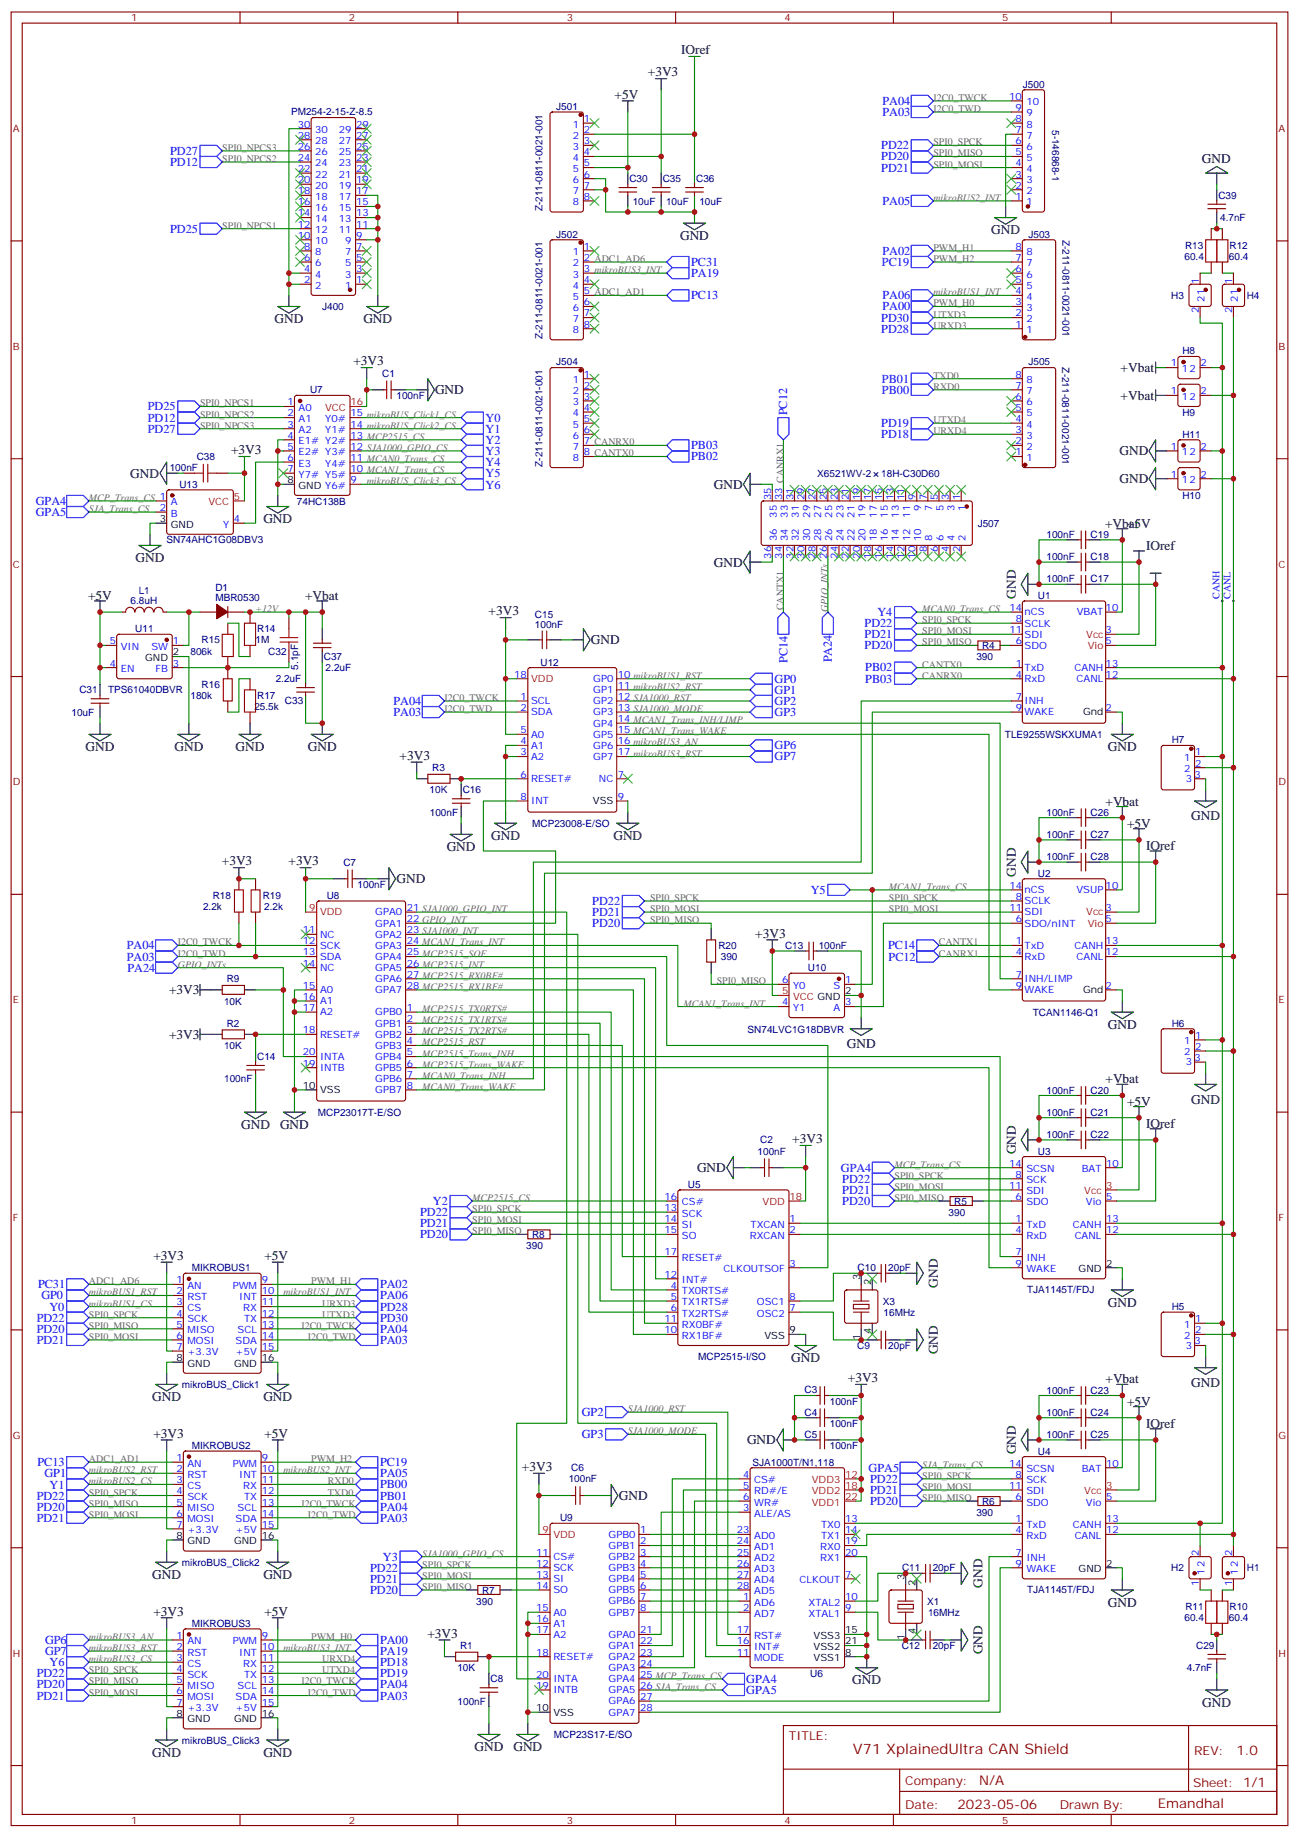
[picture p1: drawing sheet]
<svg xmlns="http://www.w3.org/2000/svg" width="412mm" height="583mm" viewBox="0 0 412 583" stroke-linecap="round" stroke-linejoin="round" font-family="sans-serif">
<defs><g id="words">
<text font-size="4.6" fill="#800" x="270.8" y="556.8">V71 XplainedUltra CAN Shield</text>
<g font-size="4.2">
<text x="216.3" y="17.2">IOref</text>
<text x="205.7" y="24.3">+3V3</text>
<text x="195.1" y="31.3">+5V</text>
<text x="381.6" y="51.7">GND</text>
<text x="215.9" y="76.1">GND</text>
<text x="314.7" y="74.4">GND</text>
<text x="87.1" y="102.6">GND</text>
<text x="115.4" y="102.6">GND</text>
<text x="112.2" y="116">+3V3</text>
<text x="355.8" y="118.1">+Vbat</text>
<text x="138.1" y="125.2">GND</text>
<text x="355.8" y="126.9">+Vbat</text>
<text x="73.4" y="144.2">+3V3</text>
<text x="355.4" y="144.6">GND</text>
<text x="41.4" y="151.6">GND</text>
<text x="226.7" y="155.2">GND</text>
<text x="355.4" y="153.4">GND</text>
<text x="83.6" y="166.1">GND</text>
<text x="350.8" y="167.5">+Vbat</text>
<text x="357.8" y="167.5">+5V</text>
<text x="43" y="178.4">GND</text>
<text x="226.7" y="179.8">GND</text>
<text x="363.8" y="174.6">IOref</text>
<text x="28" y="190.5">+5V</text>
<text x="96.8" y="190.4">+Vbat</text>
<text x="322.5" y="190.1" transform="rotate(-90 322.5 190.1)">GND</text>
<text x="155.1" y="195.4">+3V3</text>
<text x="187.6" y="204.5">GND</text>
<text x="27.2" y="238.4">GND</text>
<text x="55.4" y="238.4">GND</text>
<text x="74.8" y="238.4">GND</text>
<text x="97.7" y="238.4">GND</text>
<text x="351.7" y="238.4">GND</text>
<text x="126.9" y="241.2">+3V3</text>
<text x="351" y="255.7">+Vbat</text>
<text x="357.8" y="262.8">+5V</text>
<text x="378.2" y="260.4">GND</text>
<text x="155.9" y="266.6">GND</text>
<text x="194.7" y="266.6">GND</text>
<text x="363.8" y="269.8">IOref</text>
<text x="70.4" y="274.7">+3V3</text>
<text x="91.6" y="274.7">+3V3</text>
<text x="141.8" y="270.2">GND</text>
<text x="125.9" y="280.4">GND</text>
<text x="322.5" y="278.3" transform="rotate(-90 322.5 278.3)">GND</text>
<text x="239.8" y="297.7">+3V3</text>
<text x="53.7" y="315.7">+3V3</text>
<text x="53.7" y="329.8">+3V3</text>
<text x="351.7" y="326.6">GND</text>
<text x="268.8" y="332.7">GND</text>
<text x="351" y="343.9">+Vbat</text>
<text x="357.8" y="351">+5V</text>
<text x="378.2" y="350.3">GND</text>
<text x="76.6" y="358.4">GND</text>
<text x="88.9" y="358.4">GND</text>
<text x="363.8" y="358">IOref</text>
<text x="251.5" y="362.9">+3V3</text>
<text x="322.5" y="366.5" transform="rotate(-90 322.5 366.5)">GND</text>
<text x="221.3" y="372.1">GND</text>
<text x="48.7" y="400">+3V3</text>
<text x="84" y="400">+5V</text>
<text x="297.8" y="408.8" transform="rotate(-90 297.8 408.8)">GND</text>
<text x="351.7" y="414.8">GND</text>
<text x="297.8" y="430" transform="rotate(-90 297.8 430)">GND</text>
<text x="251.2" y="432.4">GND</text>
<text x="269.2" y="438.8">+3V3</text>
<text x="351" y="439.2">+Vbat</text>
<text x="378.2" y="440.3">GND</text>
<text x="48.3" y="444.8">GND</text>
<text x="83.6" y="444.8">GND</text>
<text x="357.8" y="446.2">+5V</text>
<text x="363.8" y="453.3">IOref</text>
<text x="48.7" y="456.4">+3V3</text>
<text x="84" y="456.4">+5V</text>
<text x="237.2" y="458.5">GND</text>
<text x="322.5" y="461.7" transform="rotate(-90 322.5 461.7)">GND</text>
<text x="165.7" y="467">+3V3</text>
<text x="196.4" y="476.2">GND</text>
<text x="48.3" y="501.2">GND</text>
<text x="83.6" y="501.2">GND</text>
<text x="311.9" y="504" transform="rotate(-90 311.9 504)">GND</text>
<text x="48.7" y="512.9">+3V3</text>
<text x="84" y="512.9">+5V</text>
<text x="351.7" y="510">GND</text>
<text x="135.7" y="519.9">+3V3</text>
<text x="311.9" y="525.2" transform="rotate(-90 311.9 525.2)">GND</text>
<text x="270.6" y="534.7">GND</text>
<text x="381.7" y="541.8">GND</text>
<text x="48.3" y="557.7">GND</text>
<text x="83.6" y="557.7">GND</text>
<text x="150.6" y="555.9">GND</text>
<text x="163" y="555.9">GND</text>
</g>
<g font-size="4.2" fill="#800">
<text x="392.5" y="557.1">1.0</text>
<text x="310.9" y="566.6">N/A</text>
<text x="304" y="574.4">2023-05-06</text>
<text x="367.6" y="573.9">Emandhal</text>
</g>
<g font-size="3.9" fill="#00f">
<text x="280.2" y="33.3">PA04</text>
<text x="280.2" y="36.8">PA03</text>
<text x="279.8" y="47.4">PD22</text>
<text x="54" y="49.2">PD27</text>
<text x="54" y="52.7">PD12</text>
<text x="279.8" y="50.9">PD20</text>
<text x="279.8" y="54.5">PD21</text>
<text x="280.2" y="65.1">PA05</text>
<text x="54" y="73.9">PD25</text>
<text x="280.2" y="80.9">PA02</text>
<text x="219.4" y="84.4">PC31</text>
<text x="219.4" y="87.9">PA19</text>
<text x="280" y="84.5">PC19</text>
<text x="219.4" y="95">PC13</text>
<text x="280.2" y="95">PA06</text>
<text x="280.2" y="98.6">PA00</text>
<text x="279.8" y="102.1">PD30</text>
<text x="279.8" y="105.6">PD28</text>
<text x="280" y="121.5">PB01</text>
<text x="280" y="125">PB00</text>
<text x="46.9" y="130.3">PD25</text>
<text x="249.9" y="131.9" transform="rotate(-90 249.9 131.9)">PC12</text>
<text x="46.9" y="133.8">PD12</text>
<text x="46.9" y="137.4">PD27</text>
<text x="154.2" y="133.9">Y0</text>
<text x="154.2" y="137.5">Y1</text>
<text x="279.8" y="135.6">PD19</text>
<text x="154.2" y="141">Y2</text>
<text x="219.4" y="142.6">PB03</text>
<text x="279.8" y="139.1">PD18</text>
<text x="154.2" y="144.5">Y3</text>
<text x="154.2" y="148">Y4</text>
<text x="219.4" y="146.1">PB02</text>
<text x="154.2" y="151.6">Y5</text>
<text x="154.2" y="155.1">Y6</text>
<text x="11.3" y="160.3">GPA4</text>
<text x="11.3" y="163.8">GPA5</text>
<text x="278.5" y="195.7">Y4</text>
<text x="274.5" y="199.1">PD22</text>
<text x="274.5" y="202.6">PD21</text>
<text x="274.5" y="206.2">PD20</text>
<text x="250" y="210.4" transform="rotate(-90 250 210.4)">PC14</text>
<text x="264.1" y="210.3" transform="rotate(-90 264.1 210.3)">PA24</text>
<text x="274.7" y="213.1">PB02</text>
<text x="245.9" y="220.3">GP1</text>
<text x="245.9" y="216.8">GP0</text>
<text x="274.7" y="216.7">PB03</text>
<text x="124.9" y="223.8">PA04</text>
<text x="124.9" y="227.3">PA03</text>
<text x="245.9" y="223.8">GP2</text>
<text x="245.9" y="227.4">GP3</text>
<text x="245.9" y="237.9">GP6</text>
<text x="245.9" y="241.4">GP7</text>
<text x="188" y="287.3">PD22</text>
<text x="257.4" y="283.9">Y5</text>
<text x="188" y="290.8">PD21</text>
<text x="188" y="294.4">PD20</text>
<text x="40.3" y="304.9">PA03</text>
<text x="40.3" y="301.4">PA04</text>
<text x="282" y="301.4">PC14</text>
<text x="282.1" y="305">PC12</text>
<text x="40.5" y="308.4">PA24</text>
<text x="267" y="371.9">GPA4</text>
<text x="267.4" y="375.5">PD22</text>
<text x="137.4" y="382.6">Y2</text>
<text x="267.4" y="379">PD21</text>
<text x="267.4" y="382.6">PD20</text>
<text x="133.4" y="386.1">PD22</text>
<text x="133.4" y="389.6">PD21</text>
<text x="133.4" y="393.1">PD20</text>
<text x="12.1" y="408.9">PC31</text>
<text x="13.1" y="412.5">GP0</text>
<text x="120.6" y="409">PA02</text>
<text x="120.6" y="412.5">PA06</text>
<text x="11.6" y="419.6">PD22</text>
<text x="15.7" y="416.1">Y0</text>
<text x="120.6" y="416.1">PD28</text>
<text x="120.6" y="419.6">PD30</text>
<text x="11.6" y="423.1">PD20</text>
<text x="120.6" y="423.1">PA04</text>
<text x="11.6" y="426.6">PD21</text>
<text x="120.6" y="426.6">PA03</text>
<text x="184.7" y="449.5">GP2</text>
<text x="184.7" y="456.6">GP3</text>
<text x="11.9" y="465.4">PC13</text>
<text x="120.6" y="465.5">PC19</text>
<text x="275.8" y="467.2">GPA5</text>
<text x="14.1" y="469">GP1</text>
<text x="15.7" y="472.6">Y1</text>
<text x="120.6" y="469">PA05</text>
<text x="120.6" y="472.5">PB00</text>
<text x="276.2" y="470.7">PD22</text>
<text x="11.7" y="476">PD22</text>
<text x="11.7" y="479.6">PD20</text>
<text x="120.6" y="479.6">PA04</text>
<text x="120.6" y="476">PB01</text>
<text x="276.2" y="474.3">PD21</text>
<text x="276.2" y="477.8">PD20</text>
<text x="11.7" y="483.1">PD21</text>
<text x="120.6" y="483.1">PA03</text>
<text x="121.6" y="495.5">Y3</text>
<text x="117.5" y="502.5">PD21</text>
<text x="117.5" y="499">PD22</text>
<text x="117.5" y="506">PD20</text>
<text x="14.3" y="521.9">GP6</text>
<text x="120.6" y="521.9">PA00</text>
<text x="14.3" y="525.4">GP7</text>
<text x="120.7" y="525.3">PA19</text>
<text x="11.7" y="532.5">PD22</text>
<text x="15.7" y="529">Y6</text>
<text x="120.6" y="532.5">PD19</text>
<text x="120.6" y="529">PD18</text>
<text x="11.7" y="536">PD20</text>
<text x="11.7" y="539.5">PD21</text>
<text x="120.6" y="536">PA04</text>
<text x="120.6" y="539.5">PA03</text>
<text x="236.9" y="537.8">GPA5</text>
<text x="236.9" y="534.3">GPA4</text>
</g>
<g font-size="3.9" fill="#800">
<text x="250.5" y="552.4">TITLE:</text>
<text x="379.1" y="557.1">REV:</text>
<text x="287.4" y="566.6">Company:</text>
<text x="378.7" y="567.2">Sheet: 1/1</text>
<text x="287.4" y="574.3">Date:</text>
<text x="336.4" y="574.3">Drawn By:</text>
</g>
<g font-size="3.2" fill="#800">
<text x="41.6" y="6.8">1</text>
<text x="110.8" y="6.8">2</text>
<text x="179.9" y="6.8">3</text>
<text x="249.1" y="6.8">4</text>
<text x="318.2" y="6.8">5</text>
<text x="4.1" y="41.9">A</text>
<text x="405.9" y="41.9">A</text>
<text x="4.1" y="111.1">B</text>
<text x="405.9" y="111.1">B</text>
<text x="4.1" y="180.2">C</text>
<text x="405.9" y="180.2">C</text>
<text x="4.1" y="249.3">D</text>
<text x="405.9" y="249.3">D</text>
<text x="4.1" y="318.5">E</text>
<text x="405.9" y="318.5">E</text>
<text x="4.1" y="387.6">F</text>
<text x="405.9" y="387.6">F</text>
<text x="4.1" y="456.8">G</text>
<text x="405.9" y="456.8">G</text>
<text x="4.1" y="525.9">H</text>
<text x="405.9" y="525.9">H</text>
<text x="41.6" y="579">1</text>
<text x="110.8" y="579">2</text>
<text x="179.9" y="579">3</text>
<text x="249.1" y="579">4</text>
<text x="318.2" y="579">5</text>
</g>
<g font-size="3.2" fill="#000080">
<text x="324.8" y="27.8">J500</text>
<text x="176.6" y="34.9">J501</text>
<text x="92.4" y="36.6">PM254-2-15-Z-8.5</text>
<text x="334.1" y="41.3" transform="rotate(90 334.1 41.3)">5-146868-1</text>
<text x="199.8" y="57.9">C30</text>
<text x="210.4" y="57.9">C35</text>
<text x="221" y="57.9">C36</text>
<text x="200.9" y="65">10uF</text>
<text x="211.4" y="65">10uF</text>
<text x="222" y="65">10uF</text>
<text x="386.8" y="63.2">C39</text>
<text x="172.2" y="67.1" transform="rotate(-90 172.2 67.1)">Z-211-0811-0021-001</text>
<text x="387.4" y="70.3">4.7nF</text>
<text x="176.6" y="75.4">J502</text>
<text x="326.5" y="75.4">J503</text>
<text x="337.3" y="76.1" transform="rotate(90 337.3 76.1)">Z-211-0811-0021-001</text>
<text x="376" y="82.6">60.4</text>
<text x="376.2" y="79">R13</text>
<text x="390.1" y="82.6">60.4</text>
<text x="390.3" y="79">R12</text>
<text x="371.8" y="94.9">H3</text>
<text x="395.8" y="94.9">H4</text>
<text x="102.3" y="98.4">J400</text>
<text x="172.2" y="107.6" transform="rotate(-90 172.2 107.6)">Z-211-0811-0021-001</text>
<text x="375.4" y="112.5">H8</text>
<text x="121.4" y="119.6">C1</text>
<text x="176.6" y="116">J504</text>
<text x="326.5" y="116">J505</text>
<text x="337.2" y="116.6" transform="rotate(90 337.2 116.6)">Z-211-0811-0021-001</text>
<text x="98.4" y="124.9">U7</text>
<text x="125.9" y="126.7">100nF</text>
<text x="375.4" y="131.9">H9</text>
<text x="375.4" y="139">H11</text>
<text x="53.9" y="149.6">100nF</text>
<text x="62.5" y="146.1">C38</text>
<text x="172.2" y="148.2" transform="rotate(-90 172.2 148.2)">Z-211-0811-0021-001</text>
<text x="57" y="154.9">U13</text>
<text x="259.5" y="151.3">X6521WV-2</text>
<text x="279.8" y="151.3">18H-C30D60</text>
<text x="94.3" y="160.2">74HC138B</text>
<text x="375.4" y="158.4">H10</text>
<text x="310.4" y="167.2">J507</text>
<text x="52.9" y="172.5">SN74AHC1G08DBV3</text>
<text x="332.2" y="170.8">100nF</text>
<text x="346.2" y="170.8">C19</text>
<text x="332.2" y="177.8">100nF</text>
<text x="346.2" y="177.8">C18</text>
<text x="332.2" y="184.9">100nF</text>
<text x="346.2" y="184.9">C17</text>
<text x="41.5" y="191.9">6.8uH</text>
<text x="44" y="188.5">L1</text>
<text x="68.4" y="190.8">MBR0530</text>
<text x="68.4" y="187.6">D1</text>
<text x="329.5" y="190.2">U1</text>
<text x="169.8" y="196.1">C15</text>
<text x="42.9" y="200.7">U11</text>
<text x="81.7" y="200.7">R14</text>
<text x="169.8" y="199.2">100nF</text>
<text x="60.5" y="207.8">806k</text>
<text x="64" y="204.3">R15</text>
<text x="81.1" y="204.2">1M</text>
<text x="85.2" y="207.8">C32</text>
<text x="102.8" y="209.5">C37</text>
<text x="310" y="209.6">390</text>
<text x="311.8" y="206">R4</text>
<text x="94.6" y="212.6" transform="rotate(-90 94.6 212.6)">5.1pF</text>
<text x="103.4" y="213.1">2.2uF</text>
<text x="171.6" y="211.3">U12</text>
<text x="25.2" y="220.1">C31</text>
<text x="34.3" y="220.2">TPS61040DBVR</text>
<text x="60.5" y="221.9">180k</text>
<text x="64" y="218.4">R16</text>
<text x="81.7" y="221.9">R17</text>
<text x="87.5" y="216.6">2.2uF</text>
<text x="22.7" y="227.2">10uF</text>
<text x="80.7" y="225.4">25.5k</text>
<text x="90.5" y="223.6">C33</text>
<text x="319" y="234.3">TLE9255WSKXUMA1</text>
<text x="372" y="236">H7</text>
<text x="137.2" y="244.8">R3</text>
<text x="136.4" y="251.9">10K</text>
<text x="146.9" y="251.9">C16</text>
<text x="136.4" y="259">100nF</text>
<text x="169" y="262.5">MCP23008-E/SO</text>
<text x="332.2" y="259">100nF</text>
<text x="346.2" y="259">C26</text>
<text x="332.2" y="266">100nF</text>
<text x="346.2" y="266">C27</text>
<text x="109" y="274.8">C7</text>
<text x="332.2" y="273.1">100nF</text>
<text x="346.2" y="273.1">C28</text>
<text x="113.5" y="281.9">100nF</text>
<text x="329.5" y="278.3">U2</text>
<text x="67.5" y="285.4">R18</text>
<text x="83.4" y="285.4">R19</text>
<text x="103.7" y="285.4">U8</text>
<text x="64.5" y="288.9">2.2k</text>
<text x="83.9" y="288.9">2.2k</text>
<text x="228.1" y="301.3">R20</text>
<text x="228.9" y="304.8">390</text>
<text x="249.2" y="301.3">C13</text>
<text x="259.9" y="301.3">100nF</text>
<text x="72" y="311.9">R9</text>
<text x="256.5" y="308.3">U10</text>
<text x="71.1" y="318.9">10K</text>
<text x="327.9" y="322.4">TCAN1146-Q1</text>
<text x="72" y="326">R2</text>
<text x="237.3" y="327.8">SN74LVC1G18DBVR</text>
<text x="372" y="326">H6</text>
<text x="71.1" y="333">10K</text>
<text x="81.7" y="336.6">C14</text>
<text x="71.2" y="343.6">100nF</text>
<text x="332.2" y="347.2">100nF</text>
<text x="346.2" y="347.2">C20</text>
<text x="100.9" y="354.2">MCP23017T-E/SO</text>
<text x="332.2" y="354.2">100nF</text>
<text x="346.2" y="354.2">C21</text>
<text x="241.3" y="363">C2</text>
<text x="332.2" y="361.3">100nF</text>
<text x="346.2" y="361.3">C22</text>
<text x="240.5" y="366.5">100nF</text>
<text x="329.5" y="366.6">U3</text>
<text x="218.4" y="377.1">U5</text>
<text x="303" y="382.4">R5</text>
<text x="301.1" y="385.9">390</text>
<text x="168.9" y="393">R8</text>
<text x="167.1" y="396.5">390</text>
<text x="60.9" y="403.6">MIKROBUS1</text>
<text x="272.3" y="403.6">C10</text>
<text x="282" y="403.6">20pF</text>
<text x="326.1" y="410.6">TJA1145T/FDJ</text>
<text x="280.2" y="414.2">X3</text>
<text x="280.5" y="417.7">16MHz</text>
<text x="372" y="415.9">H5</text>
<text x="221.7" y="431.8">MCP2515-I/SO</text>
<text x="272.2" y="428.3">C9</text>
<text x="282" y="428.3">20pF</text>
<text x="57.8" y="440.6">mikroBUS_Click1</text>
<text x="255.4" y="442.4">C3</text>
<text x="332.2" y="442.4">100nF</text>
<text x="346.2" y="442.4">C23</text>
<text x="255.4" y="449.4">C4</text>
<text x="263.4" y="445.9">100nF</text>
<text x="332.2" y="449.5">100nF</text>
<text x="346.2" y="449.5">C24</text>
<text x="263.4" y="453">100nF</text>
<text x="60.9" y="460">MIKROBUS2</text>
<text x="255.4" y="456.5">C5</text>
<text x="263.4" y="460">100nF</text>
<text x="329.5" y="461.8">U4</text>
<text x="332.2" y="456.5">100nF</text>
<text x="346.2" y="456.5">C25</text>
<text x="181.3" y="467.1">C6</text>
<text x="238.9" y="465.3">SJA1000T/N1,118</text>
<text x="180.5" y="470.6">100nF</text>
<text x="311.8" y="477.7">R6</text>
<text x="177.8" y="482.9">U9</text>
<text x="310" y="481.2">390</text>
<text x="57.8" y="497.1">mikroBUS_Click2</text>
<text x="286.4" y="498.8">C11</text>
<text x="296.1" y="498.8">20pF</text>
<text x="371.8" y="498.8">H2</text>
<text x="395.8" y="498.8">H1</text>
<text x="151.2" y="509.4">390</text>
<text x="153" y="505.9">R7</text>
<text x="294.4" y="509.4">X1</text>
<text x="326.1" y="505.8">TJA1145T/FDJ</text>
<text x="294.6" y="513">16MHz</text>
<text x="376" y="514.8">60.4</text>
<text x="376.3" y="511.2">R11</text>
<text x="390.1" y="514.8">60.4</text>
<text x="390.3" y="511.2">R10</text>
<text x="60.9" y="516.5">MIKROBUS3</text>
<text x="146.1" y="523.5">R1</text>
<text x="286.3" y="523.5">C12</text>
<text x="296.1" y="523.5">20pF</text>
<text x="379.7" y="523.5">C29</text>
<text x="145.2" y="530.6">10K</text>
<text x="257.2" y="532.4">U6</text>
<text x="376.8" y="530.6">4.7nF</text>
<text x="155.7" y="534.1">C8</text>
<text x="145.3" y="541.2">100nF</text>
<text x="175.8" y="551.7">MCP23S17-E/SO</text>
<text x="57.8" y="553.5">mikroBUS_Click3</text>
</g>
<g font-size="3.2" fill="#666">
<text x="296.3" y="35.6">I2C0_TWD</text>
<text x="296.3" y="32">I2C0_TWCK</text>
<text x="70.6" y="47.9">SPI0_NPCS3</text>
<text x="296.3" y="46.1">SPI0_SPCK</text>
<text x="70.6" y="51.4">SPI0_NPCS2</text>
<text x="296.3" y="49.7">SPI0_MISO</text>
<text x="296.3" y="53.2">SPI0_MOSI</text>
<text x="296.3" y="63.8">mikroBUS2_INT</text>
<text x="70.6" y="72.6">SPI0_NPCS1</text>
<text x="296.3" y="79.7">PWM_H1</text>
<text x="296.3" y="83.2">PWM_H2</text>
<text x="296.3" y="93.8">mikroBUS1_INT</text>
<text x="296.3" y="97.3">PWM_H0</text>
<text x="296.3" y="100.8">UTXD3</text>
<text x="296.3" y="104.4">URXD3</text>
<text x="296.3" y="120.2">TXD0</text>
<text x="296.3" y="123.8">RXD0</text>
<text x="63.5" y="129">SPI0_NPCS1</text>
<text x="63.5" y="132.6">SPI0_NPCS2</text>
<text x="63.5" y="136.1">SPI0_NPCS3</text>
<text x="296.3" y="134.3">UTXD4</text>
<text x="296.3" y="137.9">URXD4</text>
<text x="116.4" y="153.7">mikroBUS_Click3_CS</text>
<text x="28.2" y="159">MCP_Trans_CS 1</text>
<text x="28.2" y="162.6">SJA_Trans_CS</text>
<text x="81.1" y="194.3">+12V</text>
<text x="248.8" y="193.7" transform="rotate(-90 248.8 193.7)">CANTX1</text>
<text x="262.8" y="194.3" transform="rotate(-90 262.8 194.3)">GPIO_INTs 26</text>
<text x="292.8" y="197.8">SPI0_SPCK</text>
<text x="292.8" y="194.3">MCAN0_Trans_CS</text>
<text x="292.8" y="201.4">SPI0_MOSI</text>
<text x="292.8" y="204.9">SPI0_MISO</text>
<text x="292.8" y="211.9">CANTX0</text>
<text x="292.8" y="215.5">CANRX0</text>
<text x="141.1" y="222.5">I2C0_TWCK</text>
<text x="141.1" y="226.1">I2C0_TWD</text>
<text x="206.4" y="286">SPI0_SPCK</text>
<text x="282.2" y="286">SPI0_SPCK</text>
<text x="282.2" y="282.5">MCAN1_Trans_CS</text>
<text x="206.4" y="289.6">SPI0_MOSI</text>
<text x="206.4" y="293.1">SPI0_MISO</text>
<text x="282.2" y="289.6">SPI0_MOSI</text>
<text x="56.4" y="303.7">I2C0_TWD</text>
<text x="56.4" y="300.1">I2C0_TWCK</text>
<text x="298.1" y="300.1">CANTX1</text>
<text x="298.1" y="303.7">CANRX1</text>
<text x="56.4" y="307.2">GPIO_INTs</text>
<text x="227.5" y="312.5">SPI0_MISO</text>
<text x="134.1" y="321.3">MCP2515_TX0RTS#</text>
<text x="217" y="319.5">MCAN1_Trans_INT</text>
<text x="134.1" y="328.4">MCP2515_TX2RTS#</text>
<text x="134.1" y="324.8">MCP2515_TX1RTS#</text>
<text x="134.1" y="335.4">MCP2515_Trans_INH</text>
<text x="134.1" y="331.9">MCP2515_RST</text>
<text x="134.1" y="338.9">MCP2515_Trans_WAKE</text>
<text x="134.1" y="342.5">MCAN0_Trans_INH</text>
<text x="134.1" y="346">MCAN0_Trans_WAKE</text>
<text x="284" y="370.7">MCP_Trans_CS</text>
<text x="284" y="374.2">SPI0_SPCK</text>
<text x="284" y="377.8">SPI0_MOSI</text>
<text x="149.9" y="381.3">MCP2515_CS</text>
<text x="284" y="381.3">SPI0_MISO</text>
<text x="149.9" y="384.8">SPI0_SPCK</text>
<text x="149.9" y="388.3">SPI0_MOSI</text>
<text x="149.9" y="391.9">SPI0_MISO</text>
<text x="28.2" y="407.7">ADC1_AD6</text>
<text x="98.8" y="407.7">PWM_H1</text>
<text x="28.2" y="411.3">mikroBUS1_RST</text>
<text x="90" y="411.3">mikroBUS1_INT</text>
<text x="28.2" y="418.3">SPI0_SPCK</text>
<text x="28.2" y="414.8">mikroBUS1_CS</text>
<text x="102.3" y="418.3">UTXD3</text>
<text x="102.3" y="414.8">URXD3</text>
<text x="28.2" y="421.9">SPI0_MISO</text>
<text x="28.2" y="425.4">SPI0_MOSI</text>
<text x="95.7" y="421.9">I2C0_TWCK</text>
<text x="97.8" y="425.4">I2C0_TWD</text>
<text x="199.3" y="448.3">SJA1000_RST</text>
<text x="199.3" y="455.4">SJA1000_MODE</text>
<text x="28.2" y="467.7">mikroBUS2_RST</text>
<text x="28.2" y="464.2">ADC1_AD1</text>
<text x="90" y="467.7">mikroBUS2_INT</text>
<text x="98.8" y="464.2">PWM_H2</text>
<text x="292.8" y="465.9">SJA_Trans_CS</text>
<text x="28.2" y="471.2">mikroBUS2_CS</text>
<text x="104.1" y="471.2">RXD0</text>
<text x="292.8" y="469.5">SPI0_SPCK</text>
<text x="292.8" y="473">SPI0_MOSI</text>
<text x="28.2" y="474.8">SPI0_SPCK</text>
<text x="28.2" y="478.3">SPI0_MISO</text>
<text x="95.7" y="478.3">I2C0_TWCK</text>
<text x="104.1" y="474.8">TXD0</text>
<text x="292.8" y="476.5">SPI0_MISO</text>
<text x="28.2" y="481.8">SPI0_MOSI</text>
<text x="97.8" y="481.8">I2C0_TWD</text>
<text x="134.1" y="497.7">SPI0_SPCK</text>
<text x="134.1" y="494.2">SJA1000_GPIO_CS</text>
<text x="134.1" y="501.2">SPI0_MOSI</text>
<text x="134.1" y="504.8">SPI0_MISO</text>
<text x="28.2" y="520.6">mikroBUS3_AN</text>
<text x="98.8" y="520.6">PWM_H0</text>
<text x="28.2" y="527.7">mikroBUS3_CS</text>
<text x="28.2" y="524.2">mikroBUS3_RST</text>
<text x="90" y="524.2">mikroBUS3_INT</text>
<text x="102.3" y="527.7">URXD4</text>
<text x="28.2" y="531.2">SPI0_SPCK</text>
<text x="102.3" y="531.2">UTXD4</text>
<text x="28.2" y="534.7">SPI0_MISO</text>
<text x="28.2" y="538.3">SPI0_MOSI</text>
<text x="95.7" y="534.7">I2C0_TWCK</text>
<text x="97.8" y="538.3">I2C0_TWD</text>
</g>
<g font-size="3.2" fill="#00f">
<text x="320.3" y="31.7">10</text>
<text x="322.4" y="35.2">9</text>
<text x="325.9" y="33.4">10</text>
<text x="94.6" y="40.5">30</text>
<text x="113.1" y="40.5">29</text>
<text x="181.9" y="40.5">1</text>
<text x="185.4" y="38.7">1</text>
<text x="322.4" y="38.7">8</text>
<text x="325.9" y="40.5">8</text>
<text x="325.9" y="37">9</text>
<text x="94.6" y="44">28</text>
<text x="94.6" y="47.6">26</text>
<text x="100.1" y="42.3">30</text>
<text x="100.1" y="45.8">28</text>
<text x="107.6" y="45.8">27</text>
<text x="107.6" y="42.3">29</text>
<text x="113.1" y="47.6">25</text>
<text x="113.1" y="44">27</text>
<text x="181.9" y="44">2</text>
<text x="181.9" y="47.6">3</text>
<text x="185.4" y="42.3">2</text>
<text x="185.4" y="45.8">3</text>
<text x="322.4" y="45.8">6</text>
<text x="322.4" y="42.3">7</text>
<text x="325.9" y="47.6">6</text>
<text x="325.9" y="44">7</text>
<text x="94.6" y="51.1">24</text>
<text x="100.1" y="49.3">26</text>
<text x="100.1" y="52.8">24</text>
<text x="107.6" y="52.8">23</text>
<text x="107.6" y="49.3">25</text>
<text x="113.1" y="51.1">23</text>
<text x="181.9" y="51.1">4</text>
<text x="185.4" y="49.3">4</text>
<text x="185.4" y="52.8">5</text>
<text x="322.4" y="52.8">4</text>
<text x="322.4" y="49.3">5</text>
<text x="325.9" y="51.1">5</text>
<text x="94.6" y="54.6">22</text>
<text x="94.6" y="58.1">20</text>
<text x="100.1" y="56.4">22</text>
<text x="100.1" y="59.9">20</text>
<text x="107.6" y="59.9">19</text>
<text x="107.6" y="56.4">21</text>
<text x="113.1" y="58.1">19</text>
<text x="113.1" y="54.6">21</text>
<text x="181.9" y="54.6">5</text>
<text x="181.9" y="58.1">6</text>
<text x="185.4" y="56.4">6</text>
<text x="185.4" y="59.9">7</text>
<text x="322.4" y="59.9">2</text>
<text x="322.4" y="56.4">3</text>
<text x="325.9" y="58.1">3</text>
<text x="325.9" y="54.6">4</text>
<text x="94.6" y="61.7">18</text>
<text x="94.6" y="65.2">16</text>
<text x="100.1" y="63.4">18</text>
<text x="107.6" y="63.4">17</text>
<text x="113.1" y="65.2">15</text>
<text x="113.1" y="61.7">17</text>
<text x="181.9" y="61.7">7</text>
<text x="181.9" y="65.2">8</text>
<text x="185.4" y="63.4">8</text>
<text x="322.4" y="63.4">1</text>
<text x="325.9" y="65.2">1</text>
<text x="325.9" y="61.7">2</text>
<text x="94.6" y="68.7">14</text>
<text x="100.1" y="67">16</text>
<text x="100.1" y="70.5">14</text>
<text x="107.6" y="70.5">13</text>
<text x="107.6" y="67">15</text>
<text x="113.1" y="68.7">13</text>
<text x="94.6" y="72.2">12</text>
<text x="94.6" y="75.8">10</text>
<text x="100.1" y="74">12</text>
<text x="100.1" y="77.5">10</text>
<text x="107.6" y="74">11</text>
<text x="109.6" y="77.5">9</text>
<text x="113.1" y="75.8">9</text>
<text x="113.1" y="72.2">11</text>
<text x="96.6" y="79.3">8</text>
<text x="96.6" y="82.8">6</text>
<text x="100.1" y="81.1">8</text>
<text x="109.6" y="81.1">7</text>
<text x="113.1" y="82.8">5</text>
<text x="113.1" y="79.3">7</text>
<text x="181.9" y="81.1">1</text>
<text x="185.4" y="79.3">1</text>
<text x="185.4" y="82.8">2 ADC1_AD6</text>
<text x="322.4" y="82.8">7</text>
<text x="322.4" y="79.3">8</text>
<text x="325.9" y="81.1">8</text>
<text x="96.6" y="86.4">4</text>
<text x="96.6" y="89.9">2</text>
<text x="100.1" y="84.6">6</text>
<text x="100.1" y="88.1">4</text>
<text x="109.6" y="88.1">3</text>
<text x="109.6" y="84.6">5</text>
<text x="113.1" y="89.9">1</text>
<text x="113.1" y="86.4">3</text>
<text x="181.9" y="84.6">2</text>
<text x="181.9" y="88.1">3</text>
<text x="185.4" y="86.4">3 mikroBUS3_INT</text>
<text x="185.4" y="89.9">4</text>
<text x="322.4" y="89.9">5</text>
<text x="322.4" y="86.4">6</text>
<text x="325.9" y="88.1">6</text>
<text x="325.9" y="84.6">7</text>
<text x="100.1" y="91.7">2</text>
<text x="109.6" y="91.7">1</text>
<text x="181.9" y="91.7">4</text>
<text x="181.9" y="95.2">5</text>
<text x="185.4" y="93.4">5 ADC1_AD1</text>
<text x="322.4" y="93.4">4</text>
<text x="325.9" y="95.2">4</text>
<text x="325.9" y="91.7">5</text>
<text x="380.6" y="90.1" transform="rotate(-90 380.6 90.1)">1</text>
<text x="382.4" y="96" transform="rotate(-90 382.4 96)">21</text>
<text x="391.2" y="90.1" transform="rotate(-90 391.2 90.1)">1</text>
<text x="393" y="96" transform="rotate(-90 393 96)">21</text>
<text x="181.9" y="98.7">6</text>
<text x="185.4" y="96.9">6</text>
<text x="185.4" y="100.5">7</text>
<text x="322.4" y="100.5">2</text>
<text x="322.4" y="96.9">3</text>
<text x="325.9" y="98.7">3</text>
<text x="380.6" y="99.5" transform="rotate(-90 380.6 99.5)">2</text>
<text x="391.2" y="99.5" transform="rotate(-90 391.2 99.5)">2</text>
<text x="181.9" y="102.2">7</text>
<text x="181.9" y="105.8">8</text>
<text x="185.4" y="104">8</text>
<text x="322.4" y="104">1</text>
<text x="325.9" y="105.8">1</text>
<text x="325.9" y="102.2">2</text>
<text x="185.4" y="119.9">1</text>
<text x="322.4" y="119.9">8</text>
<text x="371.8" y="116.3">1</text>
<text x="375.2" y="118.1">12</text>
<text x="381.2" y="116.3">2</text>
<text x="181.9" y="121.6">1</text>
<text x="181.9" y="125.2">2</text>
<text x="185.4" y="123.4">2</text>
<text x="322.4" y="123.4">7</text>
<text x="325.9" y="125.2">7</text>
<text x="325.9" y="121.6">8</text>
<text x="371.8" y="125.2">1</text>
<text x="381.2" y="125.2">2</text>
<text x="91.3" y="128.7">1</text>
<text x="94.8" y="130.5">A0</text>
<text x="181.9" y="128.7">3</text>
<text x="185.4" y="126.9">3</text>
<text x="185.4" y="130.5">4</text>
<text x="322.4" y="130.5">5</text>
<text x="322.4" y="126.9">6</text>
<text x="325.9" y="128.7">6</text>
<text x="375.2" y="126.9">12</text>
<text x="91.3" y="132.2">2</text>
<text x="91.3" y="135.7">3</text>
<text x="94.8" y="134">A1</text>
<text x="94.8" y="137.5">A2</text>
<text x="103.3" y="137.5">Y1#</text>
<text x="103.3" y="134">Y0#</text>
<text x="111.3" y="135.7">14 mikroBUS_Click2_CS</text>
<text x="111.3" y="132.2">15 mikroBUS_Click1_CS</text>
<text x="181.9" y="132.2">4</text>
<text x="181.9" y="135.7">5</text>
<text x="185.4" y="134">5</text>
<text x="185.4" y="137.5">6</text>
<text x="322.4" y="137.5">3</text>
<text x="322.4" y="134">4</text>
<text x="325.9" y="135.7">4</text>
<text x="325.9" y="132.2">5</text>
<text x="91.3" y="139.3">4</text>
<text x="91.3" y="142.8">5</text>
<text x="94.8" y="141">E1# Y2#</text>
<text x="111.3" y="142.8">12 SJA1000_GPIO_CS</text>
<text x="111.3" y="139.3">13 MCP2515_CS</text>
<text x="181.9" y="139.3">6</text>
<text x="181.9" y="142.8">7</text>
<text x="185.4" y="141">7 CANRX0</text>
<text x="322.4" y="141">2</text>
<text x="325.9" y="142.8">2</text>
<text x="325.9" y="139.3">3</text>
<text x="371.8" y="142.8">1</text>
<text x="381.2" y="142.8">2</text>
<text x="91.3" y="146.3">6</text>
<text x="91.3" y="149.9">7</text>
<text x="94.8" y="144.6">E2# Y3#</text>
<text x="94.8" y="148.1">E3</text>
<text x="103.3" y="148.1">Y4#</text>
<text x="111.3" y="149.9">10 MCAN1_Trans_CS</text>
<text x="111.3" y="146.3">11 MCAN0_Trans_CS</text>
<text x="181.9" y="146.3">8</text>
<text x="185.4" y="144.6">8 CANTX0</text>
<text x="322.4" y="144.6">1</text>
<text x="325.9" y="146.3">1</text>
<text x="375.2" y="144.6">12</text>
<text x="94.8" y="151.6">Y7# Y5#</text>
<text x="111.3" y="153.4">9</text>
<text x="371.8" y="151.6">1</text>
<text x="375.2" y="153.4">12</text>
<text x="381.2" y="151.6">2</text>
<text x="54.2" y="160.4">A</text>
<text x="244.8" y="158.9" transform="rotate(-90 244.8 158.9)">35</text>
<text x="248.4" y="158.9" transform="rotate(-90 248.4 158.9)">33 CANRX1</text>
<text x="251.9" y="158.9" transform="rotate(-90 251.9 158.9)">31</text>
<text x="255.4" y="158.9" transform="rotate(-90 255.4 158.9)">29</text>
<text x="258.9" y="158.9" transform="rotate(-90 258.9 158.9)">27</text>
<text x="262.5" y="158.9" transform="rotate(-90 262.5 158.9)">25</text>
<text x="266" y="158.9" transform="rotate(-90 266 158.9)">23</text>
<text x="269.5" y="158.9" transform="rotate(-90 269.5 158.9)">21</text>
<text x="273" y="158.9" transform="rotate(-90 273 158.9)">19</text>
<text x="276.6" y="158.9" transform="rotate(-90 276.6 158.9)">17</text>
<text x="280.1" y="158.9" transform="rotate(-90 280.1 158.9)">15</text>
<text x="283.6" y="158.9" transform="rotate(-90 283.6 158.9)">13</text>
<text x="287.2" y="158.9" transform="rotate(-90 287.2 158.9)">11</text>
<text x="290.7" y="158.9" transform="rotate(-90 290.7 158.9)">9</text>
<text x="294.2" y="158.9" transform="rotate(-90 294.2 158.9)">7</text>
<text x="297.7" y="158.9" transform="rotate(-90 297.7 158.9)">5</text>
<text x="301.3" y="158.9" transform="rotate(-90 301.3 158.9)">3</text>
<text x="304.8" y="158.9" transform="rotate(-90 304.8 158.9)">1</text>
<text x="50.7" y="162.2">2</text>
<text x="54.2" y="164">B</text>
<text x="70.8" y="167.5">Y</text>
<text x="74.3" y="165.7">4</text>
<text x="246.6" y="164.4" transform="rotate(-90 246.6 164.4)">35</text>
<text x="250.1" y="164.4" transform="rotate(-90 250.1 164.4)">33</text>
<text x="253.6" y="164.4" transform="rotate(-90 253.6 164.4)">31</text>
<text x="257.2" y="164.4" transform="rotate(-90 257.2 164.4)">29</text>
<text x="260.7" y="164.4" transform="rotate(-90 260.7 164.4)">27</text>
<text x="264.2" y="164.4" transform="rotate(-90 264.2 164.4)">25</text>
<text x="267.8" y="164.4" transform="rotate(-90 267.8 164.4)">23</text>
<text x="271.3" y="164.4" transform="rotate(-90 271.3 164.4)">21</text>
<text x="274.8" y="164.4" transform="rotate(-90 274.8 164.4)">19</text>
<text x="278.3" y="164.4" transform="rotate(-90 278.3 164.4)">17</text>
<text x="281.9" y="164.4" transform="rotate(-90 281.9 164.4)">15</text>
<text x="285.4" y="164.4" transform="rotate(-90 285.4 164.4)">13</text>
<text x="288.9" y="164.4" transform="rotate(-90 288.9 164.4)">11</text>
<text x="292.5" y="162.4" transform="rotate(-90 292.5 162.4)">9</text>
<text x="296" y="162.4" transform="rotate(-90 296 162.4)">7</text>
<text x="299.5" y="162.4" transform="rotate(-90 299.5 162.4)">5</text>
<text x="303" y="162.4" transform="rotate(-90 303 162.4)">3</text>
<text x="306.6" y="162.4" transform="rotate(-90 306.6 162.4)">1</text>
<text x="246.6" y="171.8" transform="rotate(-90 246.6 171.8)">36</text>
<text x="250.1" y="171.8" transform="rotate(-90 250.1 171.8)">34</text>
<text x="253.6" y="171.8" transform="rotate(-90 253.6 171.8)">32</text>
<text x="257.2" y="171.8" transform="rotate(-90 257.2 171.8)">30</text>
<text x="260.7" y="171.8" transform="rotate(-90 260.7 171.8)">28</text>
<text x="264.2" y="171.8" transform="rotate(-90 264.2 171.8)">26</text>
<text x="267.8" y="171.8" transform="rotate(-90 267.8 171.8)">24</text>
<text x="271.3" y="171.8" transform="rotate(-90 271.3 171.8)">22</text>
<text x="274.8" y="171.8" transform="rotate(-90 274.8 171.8)">20</text>
<text x="278.3" y="171.8" transform="rotate(-90 278.3 171.8)">18</text>
<text x="281.9" y="171.8" transform="rotate(-90 281.9 171.8)">16</text>
<text x="285.4" y="171.8" transform="rotate(-90 285.4 171.8)">14</text>
<text x="288.9" y="171.8" transform="rotate(-90 288.9 171.8)">12</text>
<text x="292.5" y="171.8" transform="rotate(-90 292.5 171.8)">10</text>
<text x="296" y="171.8" transform="rotate(-90 296 171.8)">8</text>
<text x="299.5" y="171.8" transform="rotate(-90 299.5 171.8)">6</text>
<text x="303" y="171.8" transform="rotate(-90 303 171.8)">4</text>
<text x="306.6" y="171.8" transform="rotate(-90 306.6 171.8)">2</text>
<text x="244.8" y="177.4" transform="rotate(-90 244.8 177.4)">36</text>
<text x="248.4" y="177.4" transform="rotate(-90 248.4 177.4)">34</text>
<text x="251.9" y="177.4" transform="rotate(-90 251.9 177.4)">32</text>
<text x="255.4" y="177.4" transform="rotate(-90 255.4 177.4)">30</text>
<text x="258.9" y="177.4" transform="rotate(-90 258.9 177.4)">28</text>
<text x="266" y="177.4" transform="rotate(-90 266 177.4)">24</text>
<text x="269.5" y="177.4" transform="rotate(-90 269.5 177.4)">22</text>
<text x="273" y="177.4" transform="rotate(-90 273 177.4)">20</text>
<text x="276.6" y="177.4" transform="rotate(-90 276.6 177.4)">18</text>
<text x="280.1" y="177.4" transform="rotate(-90 280.1 177.4)">16</text>
<text x="283.6" y="177.4" transform="rotate(-90 283.6 177.4)">14</text>
<text x="287.2" y="177.4" transform="rotate(-90 287.2 177.4)">12</text>
<text x="290.7" y="177.4" transform="rotate(-90 290.7 177.4)">10</text>
<text x="294.2" y="175.3" transform="rotate(-90 294.2 175.3)">8</text>
<text x="297.7" y="175.3" transform="rotate(-90 297.7 175.3)">6</text>
<text x="301.3" y="175.3" transform="rotate(-90 301.3 175.3)">4</text>
<text x="304.8" y="175.3" transform="rotate(-90 304.8 175.3)">2</text>
<text x="387.2" y="190.1" transform="rotate(-90 387.2 190.1)">CANH</text>
<text x="390.7" y="190.1" transform="rotate(-90 390.7 190.1)">CANL</text>
<text x="320.5" y="194">14</text>
<text x="322.5" y="197.5">8</text>
<text x="325.3" y="195.4">nCS</text>
<text x="341.8" y="195.4">VBAT</text>
<text x="351" y="194">10</text>
<text x="320.5" y="201">11</text>
<text x="325.3" y="198.9">SCLK</text>
<text x="325.3" y="202.4">SDI</text>
<text x="351" y="201">3</text>
<text x="34.8" y="204.5">5</text>
<text x="38.3" y="206.3">VIN</text>
<text x="48.1" y="206.3">SW</text>
<text x="54.9" y="204.5">1</text>
<text x="322.5" y="204.5">6</text>
<text x="325.3" y="206">SDO</text>
<text x="351" y="204.5">5</text>
<text x="34.8" y="211.6">4</text>
<text x="38.3" y="213.4">EN</text>
<text x="49.4" y="213.4">FB</text>
<text x="54.9" y="211.6">3</text>
<text x="163.2" y="215.1">18</text>
<text x="196.1" y="215.1">10 mikroBUS1_RST</text>
<text x="322.5" y="211.6">1</text>
<text x="322.5" y="215.1">4</text>
<text x="325.3" y="213">TxD</text>
<text x="341.2" y="213">CANH</text>
<text x="351" y="211.6">13</text>
<text x="351" y="215.1">12</text>
<text x="188.3" y="216.5">GP0</text>
<text x="188.3" y="220.1">GP1</text>
<text x="196.1" y="218.7">11 mikroBUS2_RST</text>
<text x="325.3" y="216.5">RxD</text>
<text x="341.8" y="216.5">CANL</text>
<text x="165.2" y="225.7">2</text>
<text x="165.2" y="222.2">1</text>
<text x="168.6" y="227.1">SDA</text>
<text x="168.6" y="223.6">SCL</text>
<text x="188.3" y="223.6">GP2</text>
<text x="188.3" y="227.1">GP3</text>
<text x="196.1" y="222.2">12 SJA1000_RST</text>
<text x="196.1" y="225.7">13 SJA1000_MODE</text>
<text x="322.5" y="222.2">7</text>
<text x="322.5" y="225.7">9</text>
<text x="325.3" y="223.6">INH</text>
<text x="325.3" y="227.1">WAKE</text>
<text x="351" y="225.7">2</text>
<text x="165.2" y="232.8">5</text>
<text x="188.3" y="230.6">GP4</text>
<text x="196.1" y="229.2">14 MCAN1_Trans_INH/LIMP</text>
<text x="196.1" y="232.8">15 MCAN1_Trans_WAKE</text>
<text x="165.2" y="236.3">4</text>
<text x="165.2" y="239.8">3</text>
<text x="168.6" y="234.2">A0</text>
<text x="168.6" y="237.7">A1</text>
<text x="188.3" y="234.2">GP5</text>
<text x="188.3" y="237.7">GP6</text>
<text x="196.1" y="236.3">16 mikroBUS3_AN</text>
<text x="196.1" y="239.8">17 mikroBUS3_RST</text>
<text x="379.4" y="239.8">1</text>
<text x="168.6" y="241.2">A2</text>
<text x="188.3" y="241.2">GP7</text>
<text x="375.9" y="241.6">1</text>
<text x="375.9" y="245.1">2</text>
<text x="379.4" y="243.3">2</text>
<text x="165.2" y="246.9">6</text>
<text x="168.6" y="248.3">RESET#</text>
<text x="190.1" y="248.3">NC</text>
<text x="196.1" y="246.9">7</text>
<text x="376.5" y="248.3">3</text>
<text x="379.2" y="246.9">3</text>
<text x="165.2" y="253.9">8</text>
<text x="168.6" y="255.3">INT</text>
<text x="196.1" y="253.9">9</text>
<text x="320.5" y="282.2">14</text>
<text x="322.5" y="285.7">8</text>
<text x="325.3" y="287.1">SCLK</text>
<text x="325.3" y="283.6">nCS</text>
<text x="341.7" y="283.6">VSUP</text>
<text x="351" y="282.2">10</text>
<text x="119.1" y="290.6">GPA0</text>
<text x="129.1" y="289.2">21 SJA1000_GPIO_INT</text>
<text x="129.1" y="292.7">22 GPIO_INT</text>
<text x="320.5" y="289.2">11</text>
<text x="322.5" y="292.7">6</text>
<text x="325.3" y="290.6">SDI</text>
<text x="351" y="289.2">3</text>
<text x="351" y="292.7">5</text>
<text x="96.2" y="296.3">11</text>
<text x="96.2" y="299.8">12</text>
<text x="101.6" y="297.7">NC</text>
<text x="119.1" y="294.1">GPA1</text>
<text x="119.1" y="297.7">GPA2</text>
<text x="129.1" y="296.3">23 SJA1000_INT</text>
<text x="129.1" y="299.8">24 MCAN1_Trans_INT</text>
<text x="322.5" y="299.8">1</text>
<text x="325.3" y="294.1">SDO/nINT</text>
<text x="351" y="299.8">13</text>
<text x="96.2" y="303.3">13</text>
<text x="101.6" y="301.2">SCK</text>
<text x="101.6" y="304.7">SDA</text>
<text x="119.1" y="301.2">GPA3</text>
<text x="119.1" y="304.7">GPA4</text>
<text x="129.1" y="303.3">25 MCP2515_SOF</text>
<text x="322.5" y="303.3">4</text>
<text x="325.3" y="301.2">TxD</text>
<text x="325.3" y="304.7">RxD</text>
<text x="341.2" y="301.2">CANH</text>
<text x="341.8" y="304.7">CANL</text>
<text x="351" y="303.3">12</text>
<text x="96.2" y="306.8">14</text>
<text x="101.6" y="308.3">NC</text>
<text x="119.1" y="308.3">GPA5</text>
<text x="119.1" y="311.8">GPA6</text>
<text x="129.1" y="306.8">26 MCP2515_INT</text>
<text x="129.1" y="310.4">27 MCP2515_RX0BF#</text>
<text x="322.5" y="310.4">7</text>
<text x="325.3" y="311.8">INH/LIMP</text>
<text x="96.2" y="313.9">15</text>
<text x="96.2" y="317.4">16</text>
<text x="101.6" y="315.3">A0</text>
<text x="119.1" y="315.3">GPA7</text>
<text x="129.1" y="313.9">28 MCP2515_RX1BF#</text>
<text x="248.3" y="312.1">6</text>
<text x="251.8" y="313.9">Y0</text>
<text x="264.6" y="313.9">S</text>
<text x="268.3" y="312.1">1</text>
<text x="322.5" y="313.9">9</text>
<text x="325.3" y="315.3">WAKE</text>
<text x="351" y="313.9">2</text>
<text x="96.2" y="321">17</text>
<text x="101.6" y="318.8">A1</text>
<text x="101.6" y="322.4">A2</text>
<text x="119.1" y="322.4">GPB0</text>
<text x="129.1" y="321">1</text>
<text x="248.3" y="319.2">4</text>
<text x="251.8" y="321">Y1</text>
<text x="264.6" y="321">A</text>
<text x="268.3" y="319.2">3</text>
<text x="96.2" y="328">18</text>
<text x="101.6" y="329.4">RESET#</text>
<text x="119.1" y="325.9">GPB1</text>
<text x="119.1" y="329.4">GPB2</text>
<text x="129.1" y="324.5">2</text>
<text x="129.1" y="328">3</text>
<text x="379.4" y="329.8">1</text>
<text x="96.2" y="335.1">20</text>
<text x="119.1" y="333">GPB3</text>
<text x="129.1" y="331.5">4</text>
<text x="129.1" y="335.1">5</text>
<text x="375.9" y="331.5">1</text>
<text x="375.9" y="335.1">2</text>
<text x="379.4" y="333.3">2</text>
<text x="96.2" y="338.6">19</text>
<text x="101.6" y="340">INTB</text>
<text x="101.6" y="336.5">INTA</text>
<text x="119.1" y="336.5">GPB4</text>
<text x="119.1" y="340">GPB5</text>
<text x="129.1" y="338.6">6</text>
<text x="376.5" y="338.2">3</text>
<text x="379.2" y="336.8">3</text>
<text x="119.1" y="343.5">GPB6</text>
<text x="119.1" y="347.1">GPB7</text>
<text x="129.1" y="342.1">7</text>
<text x="129.1" y="345.7">8</text>
<text x="320.3" y="370.3">14</text>
<text x="351.2" y="370.3">10</text>
<text x="320.3" y="377.4">11</text>
<text x="322.4" y="373.9">8</text>
<text x="325.9" y="375.6">SCK</text>
<text x="325.9" y="372.1">SCSN</text>
<text x="343.4" y="372.1">BAT</text>
<text x="211" y="380.9">16</text>
<text x="216.5" y="382.7">CS#</text>
<text x="322.4" y="380.9">6</text>
<text x="325.9" y="382.7">SDO</text>
<text x="325.9" y="379.2">SDI</text>
<text x="344.7" y="382.7">Vio</text>
<text x="351.2" y="380.9">5</text>
<text x="211" y="384.5">13</text>
<text x="211" y="388">14</text>
<text x="216.5" y="386.2">SCK</text>
<text x="216.5" y="389.7">SI</text>
<text x="238.3" y="389.7">TXCAN</text>
<text x="250.6" y="388">1</text>
<text x="322.4" y="388">1</text>
<text x="325.9" y="389.7">TxD</text>
<text x="340.6" y="389.7">CANH</text>
<text x="351.2" y="388">13</text>
<text x="211" y="391.5">15</text>
<text x="216.5" y="393.3">SO</text>
<text x="238" y="393.3">RXCAN</text>
<text x="250.6" y="391.5">2</text>
<text x="322.4" y="391.5">4</text>
<text x="325.9" y="393.3">RxD</text>
<text x="341.2" y="393.3">CANL</text>
<text x="351.2" y="391.5">12</text>
<text x="211" y="398.6">17</text>
<text x="216.5" y="400.3">RESET#</text>
<text x="322.4" y="398.6">7</text>
<text x="325.9" y="400.3">INH</text>
<text x="56" y="407.4">1</text>
<text x="83.1" y="407.4">9</text>
<text x="211" y="405.6">12</text>
<text x="216.5" y="407.4">INT#</text>
<text x="229.7" y="403.9">CLKOUTSOF</text>
<text x="250.6" y="402.1">3</text>
<text x="322.4" y="402.1">9</text>
<text x="325.9" y="403.9">WAKE</text>
<text x="56" y="410.9">2</text>
<text x="59.5" y="409.2">AN</text>
<text x="59.5" y="412.7">RST</text>
<text x="73.9" y="409.2">PWM</text>
<text x="75.9" y="412.7">INT</text>
<text x="83.1" y="410.9">10</text>
<text x="213" y="409.2">4</text>
<text x="213" y="412.7">5</text>
<text x="216.5" y="410.9">TX0RTS#</text>
<text x="250.6" y="412.7">8</text>
<text x="56" y="414.4">3</text>
<text x="56" y="418">4</text>
<text x="59.5" y="416.2">CS</text>
<text x="59.5" y="419.7">SCK</text>
<text x="77.2" y="416.2">RX</text>
<text x="77.5" y="419.7">TX</text>
<text x="83.1" y="418">12</text>
<text x="83.1" y="414.4">11</text>
<text x="211" y="419.7">11</text>
<text x="213" y="416.2">6</text>
<text x="216.5" y="414.4">TX1RTS#</text>
<text x="216.5" y="418">TX2RTS#</text>
<text x="240.3" y="418">OSC2</text>
<text x="240.3" y="414.4">OSC1</text>
<text x="250.6" y="416.2">7</text>
<text x="379.4" y="419.7">1</text>
<text x="56" y="421.5">5</text>
<text x="56" y="425">6</text>
<text x="59.5" y="423.3">MISO</text>
<text x="75.4" y="423.3">SCL</text>
<text x="83.1" y="425">14</text>
<text x="83.1" y="421.5">13</text>
<text x="211" y="423.3">10</text>
<text x="216.5" y="425">RX1BF#</text>
<text x="216.5" y="421.5">RX0BF#</text>
<text x="375.9" y="421.5">1</text>
<text x="375.9" y="425">2</text>
<text x="379.4" y="423.3">2</text>
<text x="56" y="428.6">7</text>
<text x="59.5" y="426.8">MOSI</text>
<text x="59.5" y="430.3">+3.3V</text>
<text x="74.8" y="430.3">+5V</text>
<text x="74.8" y="426.8">SDA</text>
<text x="83.1" y="428.6">15</text>
<text x="376.5" y="428.2">3</text>
<text x="379.2" y="426.8">3</text>
<text x="56" y="463.8">1</text>
<text x="56" y="467.4">2</text>
<text x="59.5" y="465.6">AN</text>
<text x="73.9" y="465.6">PWM</text>
<text x="83.1" y="467.4">10</text>
<text x="83.1" y="463.8">9</text>
<text x="320.3" y="465.6">14</text>
<text x="325.9" y="467.4">SCSN</text>
<text x="343.4" y="467.4">BAT</text>
<text x="351.2" y="465.6">10</text>
<text x="56" y="470.9">3</text>
<text x="59.5" y="469.1">RST</text>
<text x="59.5" y="472.7">CS</text>
<text x="75.9" y="469.1">INT</text>
<text x="77.2" y="472.7">RX</text>
<text x="83.1" y="470.9">11</text>
<text x="235.9" y="469.1">4</text>
<text x="235.9" y="472.7">5</text>
<text x="239.4" y="470.9">CS#</text>
<text x="320.3" y="472.7">11</text>
<text x="322.4" y="469.1">8</text>
<text x="325.9" y="470.9">SCK</text>
<text x="56" y="474.4">4</text>
<text x="56" y="477.9">5</text>
<text x="59.5" y="476.2">SCK</text>
<text x="59.5" y="479.7">MISO</text>
<text x="75.4" y="479.7">SCL</text>
<text x="77.5" y="476.2">TX</text>
<text x="83.1" y="477.9">13</text>
<text x="83.1" y="474.4">12</text>
<text x="235.9" y="479.7">3</text>
<text x="235.9" y="476.2">6</text>
<text x="239.4" y="474.4">RD#/E</text>
<text x="239.4" y="477.9">WR#</text>
<text x="322.4" y="476.2">6</text>
<text x="325.9" y="477.9">SDO</text>
<text x="325.9" y="474.4">SDI</text>
<text x="344.7" y="477.9">Vio</text>
<text x="351.2" y="476.2">5</text>
<text x="56" y="481.5">6</text>
<text x="56" y="485">7</text>
<text x="59.5" y="483.2">MOSI</text>
<text x="74.8" y="483.2">SDA</text>
<text x="83.1" y="485">15</text>
<text x="83.1" y="481.5">14</text>
<text x="239.4" y="481.5">ALE/AS</text>
<text x="260.7" y="485">TX0</text>
<text x="268.3" y="483.2">13</text>
<text x="322.4" y="483.2">1</text>
<text x="325.9" y="485">TxD</text>
<text x="340.6" y="485">CANH</text>
<text x="351.2" y="483.2">13</text>
<text x="59.5" y="486.8">+3.3V</text>
<text x="74.8" y="486.8">+5V</text>
<text x="193.2" y="488.2">GPB0</text>
<text x="193.2" y="491.7">GPB1</text>
<text x="203.2" y="486.8">1</text>
<text x="203.2" y="490.3">2</text>
<text x="233.9" y="486.8">23</text>
<text x="233.9" y="490.3">24</text>
<text x="239.4" y="488.5">AD0</text>
<text x="260.7" y="488.5">TX1</text>
<text x="268.3" y="486.8">14</text>
<text x="268.3" y="490.3">19</text>
<text x="322.4" y="486.8">4</text>
<text x="325.9" y="488.5">RxD</text>
<text x="341.2" y="488.5">CANL</text>
<text x="351.2" y="486.8">12</text>
<text x="170.2" y="493.8">11</text>
<text x="170.2" y="497.3">12</text>
<text x="175.7" y="495.2">CS#</text>
<text x="193.2" y="495.2">GPB2</text>
<text x="203.2" y="493.8">3</text>
<text x="203.2" y="497.3">4</text>
<text x="233.9" y="493.8">25</text>
<text x="233.9" y="497.3">26</text>
<text x="239.4" y="492.1">AD1</text>
<text x="239.4" y="495.6">AD2</text>
<text x="260.4" y="492.1">RX0</text>
<text x="260.4" y="495.6">RX1</text>
<text x="268.3" y="493.8">20</text>
<text x="322.4" y="493.8">7</text>
<text x="322.4" y="497.3">9</text>
<text x="325.9" y="495.6">INH</text>
<text x="380.6" y="494" transform="rotate(-90 380.6 494)">2</text>
<text x="391.2" y="494" transform="rotate(-90 391.2 494)">2</text>
<text x="170.2" y="500.9">13</text>
<text x="175.7" y="498.8">SCK</text>
<text x="175.7" y="502.3">SI</text>
<text x="193.2" y="498.8">GPB3</text>
<text x="193.2" y="502.3">GPB4</text>
<text x="203.2" y="500.9">5</text>
<text x="233.9" y="500.9">27</text>
<text x="239.4" y="499.1">AD3</text>
<text x="239.4" y="502.6">AD4</text>
<text x="253.9" y="502.6">CLKOUT</text>
<text x="268.3" y="500.9">7</text>
<text x="325.9" y="499.1">WAKE</text>
<text x="380.6" y="503.4" transform="rotate(-90 380.6 503.4)">1</text>
<text x="382.4" y="499.9" transform="rotate(-90 382.4 499.9)">12</text>
<text x="391.2" y="503.4" transform="rotate(-90 391.2 503.4)">1</text>
<text x="393" y="499.9" transform="rotate(-90 393 499.9)">12</text>
<text x="170.2" y="504.4">14</text>
<text x="175.7" y="505.8">SO</text>
<text x="193.2" y="505.8">GPB5</text>
<text x="193.2" y="509.3">GPB6</text>
<text x="203.2" y="504.4">6</text>
<text x="203.2" y="507.9">7</text>
<text x="233.9" y="504.4">28</text>
<text x="235.9" y="507.9">1</text>
<text x="239.4" y="509.7">AD6</text>
<text x="239.4" y="506.2">AD5</text>
<text x="256.7" y="509.7">XTAL2</text>
<text x="268.3" y="507.9">10</text>
<text x="170.2" y="511.5">15</text>
<text x="170.2" y="515">16</text>
<text x="175.7" y="512.9">A0</text>
<text x="193.2" y="512.9">GPB7</text>
<text x="203.2" y="511.5">8</text>
<text x="235.9" y="511.5">2</text>
<text x="239.4" y="513.2">AD7</text>
<text x="256.7" y="513.2">XTAL1</text>
<text x="268.3" y="511.5">9</text>
<text x="56" y="520.3">1</text>
<text x="83.1" y="520.3">9</text>
<text x="170.2" y="518.5">17</text>
<text x="175.7" y="516.4">A1</text>
<text x="175.7" y="519.9">A2</text>
<text x="193.2" y="519.9">GPA0</text>
<text x="203.2" y="518.5">21</text>
<text x="233.9" y="518.5">17</text>
<text x="239.4" y="520.3">RST#</text>
<text x="56" y="523.8">2</text>
<text x="56" y="527.3">3</text>
<text x="59.5" y="522">AN</text>
<text x="59.5" y="525.6">RST</text>
<text x="73.9" y="522">PWM</text>
<text x="75.9" y="525.6">INT</text>
<text x="83.1" y="527.3">11</text>
<text x="83.1" y="523.8">10</text>
<text x="170.2" y="525.6">18</text>
<text x="175.7" y="527">RESET#</text>
<text x="193.2" y="523.5">GPA1</text>
<text x="193.2" y="527">GPA2</text>
<text x="203.2" y="522">22</text>
<text x="203.2" y="525.6">23</text>
<text x="233.9" y="525.6">11</text>
<text x="233.9" y="522">16</text>
<text x="239.4" y="527.3">MODE</text>
<text x="239.4" y="523.8">INT#</text>
<text x="56" y="530.9">4</text>
<text x="59.5" y="529.1">CS</text>
<text x="59.5" y="532.6">SCK</text>
<text x="77.2" y="529.1">RX</text>
<text x="77.5" y="532.6">TX</text>
<text x="83.1" y="530.9">12</text>
<text x="170.2" y="532.6">20</text>
<text x="193.2" y="530.5">GPA3</text>
<text x="203.2" y="529.1">24</text>
<text x="203.2" y="532.6">25 MCP_Trans_CS</text>
<text x="56" y="534.4">5</text>
<text x="56" y="537.9">6</text>
<text x="59.5" y="536.2">MISO</text>
<text x="59.5" y="539.7">MOSI</text>
<text x="74.8" y="539.7">SDA</text>
<text x="75.4" y="536.2">SCL</text>
<text x="83.1" y="537.9">14</text>
<text x="83.1" y="534.4">13</text>
<text x="170.2" y="536.2">19</text>
<text x="175.7" y="537.6">INTB</text>
<text x="175.7" y="534">INTA</text>
<text x="193.2" y="534">GPA4</text>
<text x="193.2" y="537.6">GPA5</text>
<text x="203.2" y="536.2">26 SJA_Trans_CS</text>
<text x="203.2" y="539.7">27</text>
<text x="56" y="541.4">7</text>
<text x="59.5" y="543.2">+3.3V</text>
<text x="74.8" y="543.2">+5V</text>
<text x="83.1" y="541.4">15</text>
<text x="193.2" y="541.1">GPA6</text>
<text x="193.2" y="544.6">GPA7</text>
<text x="203.2" y="543.2">28</text>
</g>
<g font-size="3.2" fill="#f00">
<text x="103.2" y="130.5">VCC</text>
<text x="111.3" y="128.7">16</text>
<text x="66.2" y="160.4">VCC</text>
<text x="74.3" y="158.7">5</text>
<text x="344.8" y="202.4">Vcc</text>
<text x="345.3" y="206">Vio</text>
<text x="168.6" y="216.5">VDD</text>
<text x="98.2" y="289.2">9</text>
<text x="101.6" y="290.6">VDD</text>
<text x="344.8" y="290.6">Vcc</text>
<text x="345.3" y="294.1">Vio</text>
<text x="248.3" y="315.7">5</text>
<text x="251.8" y="317.4">VCC GND</text>
<text x="351.2" y="377.4">3</text>
<text x="242.1" y="382.7">VDD</text>
<text x="250.6" y="380.9">18</text>
<text x="344.2" y="379.2">Vcc</text>
<text x="257.7" y="470.9">VDD3</text>
<text x="268.3" y="469.1">12</text>
<text x="268.3" y="472.7">18</text>
<text x="351.2" y="472.7">3</text>
<text x="257.7" y="474.4">VDD2</text>
<text x="257.7" y="477.9">VDD1</text>
<text x="268.3" y="476.2">22</text>
<text x="344.2" y="474.4">Vcc</text>
<text x="172.3" y="486.8">9</text>
<text x="175.7" y="488.2">VDD</text>
</g>
<g font-size="3.2">
<text x="91.3" y="153.4">8</text>
<text x="94.8" y="155.2">GND Y6#</text>
<text x="50.7" y="165.7">3</text>
<text x="54.2" y="167.5">GND</text>
<text x="46.1" y="209.8">GND</text>
<text x="54.9" y="208.1">2</text>
<text x="343.9" y="227.1">Gnd</text>
<text x="188.2" y="255.3">VSS</text>
<text x="268.3" y="315.7">2</text>
<text x="343.9" y="315.3">Gnd</text>
<text x="96.2" y="345.7">10</text>
<text x="101.6" y="347.1">VSS</text>
<text x="273" y="406.3" transform="rotate(-90 273 406.3)">3</text>
<text x="342.4" y="403.9">GND</text>
<text x="351.2" y="402.1">2</text>
<text x="276.6" y="408.1" transform="rotate(-90 276.6 408.1)">2</text>
<text x="242.7" y="425">VSS</text>
<text x="250.6" y="423.3">9</text>
<text x="273" y="425.3" transform="rotate(-90 273 425.3)">1</text>
<text x="276.6" y="423.5" transform="rotate(-90 276.6 423.5)">4</text>
<text x="56" y="432.1">8</text>
<text x="59.5" y="433.8">GND</text>
<text x="74.3" y="433.8">GND</text>
<text x="83.1" y="432.1">16</text>
<text x="56" y="488.5">8</text>
<text x="59.5" y="490.3">GND</text>
<text x="74.3" y="490.3">GND</text>
<text x="83.1" y="488.5">16</text>
<text x="351.2" y="497.3">2</text>
<text x="287.2" y="501.6" transform="rotate(-90 287.2 501.6)">3</text>
<text x="290.7" y="503.3" transform="rotate(-90 290.7 503.3)">2</text>
<text x="342.4" y="499.1">GND</text>
<text x="258.3" y="520.3">VSS3</text>
<text x="268.3" y="518.5">15</text>
<text x="287.2" y="520.5" transform="rotate(-90 287.2 520.5)">1</text>
<text x="290.7" y="518.8" transform="rotate(-90 290.7 518.8)">4</text>
<text x="258.3" y="527.3">VSS1</text>
<text x="258.3" y="523.8">VSS2</text>
<text x="268.3" y="525.6">8</text>
<text x="268.3" y="522">21</text>
<text x="56" y="545">8</text>
<text x="83.1" y="545">16</text>
<text x="170.2" y="543.2">10</text>
<text x="175.7" y="544.6">VSS</text>
<text x="59.5" y="546.7">GND</text>
<text x="74.3" y="546.7">GND</text>
</g>
</g></defs>
<g fill="none" stroke="#870000" stroke-width=".35">
<path d="M3.5 3.8h405.4v575.7h-405.4zM7.1 7.3h398.2v568.7h-398.2zM76.2 3.8v3.5M145.3 3.8v3.5M214.5 3.8v3.5M283.6 3.8v3.5M352.8 3.8v3.5M99 37.5l.5-.2h12.7l.6 .5 .1 55.3-.5 .6-12.9 .1-.7-.5v-55.3zM174.9 35.8l.4-.2h9.2l.7 .4v30.6l-.5 .7h-9.4l-.6-.5-.1-30.5zM185.2 39.1h3.5M321 39.1h3.6M321 35.6h3.6"/>
<path d="M321 32h3.6M324.8 28.7l.5-.2h5.6l.5 .2 .2 .5v37.4l-.2 .5-.5 .2h-5.6l-.5-.2-.2-.5v-37.4zM95.2 40.9h3.6M95.2 44.4h3.6M95.2 47.9h3.6M95.2 51.4h3.6M95.2 55h3.6M95.2 58.5h3.6M112.9 40.9h3.5M112.9 44.4h3.5M112.9 47.9h3.5M112.9 51.4h3.5"/>
<path d="M112.9 55h3.5M112.9 58.5h3.5M185.2 56.7h3.5M185.2 53.2h3.5M185.2 49.7h3.5M185.2 46.1h3.5M185.2 42.6h3.5M196.5 59.5h5.6M199.3 58.5v1M207.1 59.5h5.6M209.9 58.5v1M217.7 59.5h5.6"/>
<path d="M220.5 58.5v1M321 56.7h3.6M321 53.2h3.6M321 49.7h3.6M321 46.1h3.6M321 42.6h3.6M3.5 76.5h3.6M95.2 79.7h3.6M95.2 76.1h3.6M95.2 72.6h3.6M95.2 69.1h3.6M95.2 62h3.6"/>
<path d="M95.2 65.5h3.6M112.9 79.7h3.5M112.9 76.1h3.5M112.9 72.6h3.5M112.9 69.1h3.5M112.9 62h3.5M112.9 65.5h3.5M174.9 76.3l.4-.2h9.2l.7 .5v30.6l-.5 .6-9.4 .1-.6-.5-.1-30.6zM185.2 63.8h3.5M185.2 60.3h3.5M185.2 79.7h3.5M196.5 61h5.6"/>
<path d="M199.3 61v1M207.1 61h5.6M209.9 61v1M217.7 61h5.6M220.5 61v1M321 63.8h3.6M321 60.3h3.6M321 79.7h3.6M324.8 76.3l.5-.2h9.1l.7 .5v30.6l-.4 .6-9.4 .1-.7-.5v-30.6zM383.5 66.3h5.6M383.5 64.8h5.6M384.5 72.6v3.5"/>
<path d="M386.3 63.8v1M386.3 66.3v1M388.1 72.6v3.5M405.3 76.5h3.6M95.2 90.2h3.6M95.2 86.7h3.6M95.2 83.2h3.6M112.9 90.2h3.5M112.9 86.7h3.5M112.9 83.2h3.5M185.2 97.3h3.5M185.2 93.8h3.5"/>
<path d="M185.2 90.2h3.5M185.2 86.7h3.5M185.2 83.2h3.5M321 97.3h3.6M321 93.8h3.6M321 90.2h3.6M321 86.7h3.6M321 83.2h3.6M377.7 90.4l.5-.2h5.6l.5 .2 .2 .5v5.7l-.2 .5-.5 .2h-5.6l-.5-.2-.2-.5v-5.7zM381 86.7v3.5M381 97.3v3.5M384.5 83.2v3.5"/>
<path d="M388.1 83.2v3.5M388.3 90.4l.5-.2h5.6l.5 .2 .2 .5v5.7l-.2 .5-.5 .2h-5.6l-.5-.2-.2-.5v-5.7zM391.6 86.7v3.5M391.6 97.3v3.5M174.9 116.9l.4-.2h9.2l.7 .4v30.6l-.5 .7h-9.4l-.6-.4-.1-30.6zM185.2 104.4h3.5M185.2 100.8h3.5M321 104.4h3.6M321 100.8h3.6M324.8 116.9l.5-.2h9.1l.7 .4v30.6l-.4 .7h-9.4l-.7-.4v-30.6zM370.4 116.7h3.5M374.2 113.4l.4-.2h5.7l.5 .2 .2 .5v5.6l-.2 .5-.5 .2h-5.7l-.4-.2-.3-.5v-5.6z"/>
<path d="M381 116.7h3.5M90 129h3.5M90 132.6h3.5M90 136.1h3.5M90 139.6h3.5M93.7 125.7l.5-.2h16.2l.7 .4v30.7l-.4 .6-16.5 .1-.7-.5v-30.6zM111.1 132.6h3.6M111.1 136.1h3.6M111.1 139.6h3.6M121.7 123.8h1.1M122.8 120.9v5.7M124.2 123.8h1"/>
<path d="M124.2 120.9v5.7M185.2 137.9h3.5M185.2 134.3h3.5M185.2 130.8h3.5M185.2 127.3h3.5M185.2 123.8h3.5M185.2 120.2h3.5M321 137.9h3.6M321 134.3h3.6M321 130.8h3.6M321 127.3h3.6M321 123.8h3.6"/>
<path d="M321 120.2h3.6M370.4 125.5h3.5M374.2 122.2l.4-.2h5.7l.5 .2 .2 .5v5.6l-.2 .5-.5 .2h-5.7l-.4-.2-.3-.5v-5.6zM374.2 139.8l.4-.2h5.7l.5 .2 .2 .5v5.7l-.2 .5-.5 .2h-5.7l-.4-.2-.3-.5v-5.7zM381 125.5h3.5M3.5 145.6h3.6M49.4 159h3.5M53.2 155.7l.4-.2 20.1 .1 .4 .6-.1 13-.6 .4-20.1-.1-.4-.6v-12.7zM58.2 150.2h3.5M68.8 150.2h3.5M90 143.2h3.5M90 146.7h3.5"/>
<path d="M90 150.2h3.5M111.1 143.2h3.6M111.1 146.7h3.6M111.1 150.2h3.6M111.1 153.7h3.6M185.2 144.9h3.5M185.2 141.4h3.5M241.9 159.2l.5-.2h65.6l.5 .2 .2 .5v12.7l-.3 .5-.4 .2h-65.6l-.5-.2-.2-.5v-12.7zM245.2 155.5v3.5M248.7 155.5v3.5M252.2 155.5v3.5M255.8 155.5v3.5"/>
<path d="M259.3 155.5v3.5M262.8 155.5v3.5M266.3 155.5v3.5M269.9 155.5v3.5M273.4 155.5v3.5M276.9 155.5v3.5M280.5 155.5v3.5M284 155.5v3.5M287.5 155.5v3.5M291 155.5v3.5M294.6 155.5v3.5M298.1 155.5v3.5"/>
<path d="M301.6 155.5v3.5M305.2 155.5v3.5M321 144.9h3.6M321 141.4h3.6M370.4 143.2h3.5M370.4 152h3.5M374.2 148.7l.4-.3h5.7l.5 .3 .2 .5v5.6l-.2 .5-.5 .2h-5.7l-.4-.2-.3-.5v-5.6zM381 143.2h3.5M381 152h3.5M405.3 145.6h3.6M49.4 162.6h3.5M74.1 166.1h3.5"/>
<path d="M245.2 173.1v3.6M248.7 173.1v3.6M252.2 173.1v3.6M255.8 173.1v3.6M259.3 173.1v3.6M262.8 173.1v3.6M266.3 173.1v3.6M269.9 173.1v3.6M273.4 173.1v3.6M276.9 173.1v3.6M280.5 173.1v3.6M284 173.1v3.6"/>
<path d="M287.5 173.1v3.6M291 173.1v3.6M294.6 173.1v3.6M298.1 173.1v3.6M301.6 173.1v3.6M305.2 173.1v3.6M342.2 171.4h1.1M342.2 178.4h1.1M343.3 168.6v5.6M343.3 175.6v5.7M344.7 168.6v5.6M344.7 175.6v5.7"/>
<path d="M344.7 171.4h1M344.7 178.4h1M38.8 194.3h1.1M39.9 194.3a1.41 1.41 0 0 1 1.4-1.5 1.41 1.41 0 0 1 1.4 1.5M42.9 194.3a1.41 1.41 0 0 1 1.4-1.5 1.41 1.41 0 0 1 1.4 1.5M45.9 194.3a1.41 1.41 0 0 1 1.4-1.5 1.41 1.41 0 0 1 1.4 1.5M48.9 194.3a1.41 1.41 0 0 1 1.4-1.5 1.41 1.41 0 0 1 1.4 1.5M51.9 194.3h1M63.5 194.3h5.3M72.3 194.3h5.3M72.3 192.5v3.6M72.3 197.8v3.6"/>
<path d="M79.4 194.3v3.5M91.7 196.1v3.5M321 197.8h3.6M321 194.3h3.6M342.2 185.5h1.1M343.3 182.7v5.6M344.7 182.7v5.6M344.7 185.5h1M351 194.3h3.5M3.5 214.8h3.6M33.5 204.9h3.5M33.5 211.9h3.5"/>
<path d="M37.3 201.6l.4-.2h16.3l.5 .2 .2 .5v12.7l-.3 .5-.4 .2h-16.3l-.5-.3-.2-.4v-12.7zM54.7 204.9h3.5M54.7 211.9h3.5M72.3 208.4v7.1M79.4 204.9v3.5M79.4 215.5v3.5M91.7 206.7v3.5M94.2 219.7h5.6M94.2 218.3h5.6M97 217.2v1.1M97 219.7v1.1M99.5 205.6h5.6"/>
<path d="M99.5 204.2h5.6M102.3 203.1v1.1M102.3 205.6v1.1M167.8 212.2l.5-.3h26.8l.6 .5 .1 44.7-.5 .7h-27l-.7-.5v-44.6zM171.1 203.1h1.1M172.2 200.3v5.7M173.6 200.3v5.7M173.6 203.1h1M310.4 203.5h7.1v2.8h-7.1zM321 201.4h3.6M321 204.9h3.6M321 211.9h3.6"/>
<path d="M321 215.5h3.6M351 201.4h3.5M351 204.9h3.5M351 211.9h3.5M351 215.5h3.5M405.3 214.8h3.6M28.9 223.2h5.7M28.9 221.8h5.7M31.7 220.8v1M31.7 223.2v1.1M72.3 222.5v3.6M79.4 226.1v3.5"/>
<path d="M321 222.5h3.6M321 226.1h3.6M351 226.1h3.5M368.9 236.8l.5-.2h9.1l.5 .2 .2 .5v12.7l-.2 .5-.5 .3h-9.1l-.5-.3-.2-.5v-12.7zM135.8 245.8h7.1v2.8h-7.1zM143.6 255h5.6M143.6 253.6h5.6M146.4 252.5v1.1M146.4 255v1M342.2 259.6h1.1M343.3 256.8v5.6M344.7 256.8v5.6"/>
<path d="M344.7 259.6h1M379.2 240.2h3.6M379.2 243.7h3.6M379.2 247.2h3.6M75.8 279v3.5M81.1 279v3.5M109.4 279h1M110.4 276.2v5.6M111.8 276.2v5.6M111.8 279h1.1M342.2 266.6h1.1M342.2 273.7h1.1"/>
<path d="M343.3 263.8v5.7M343.3 270.9v5.6M344.7 263.8v5.7M344.7 270.9v5.6M344.7 266.6h1M344.7 273.7h1M3.5 283.9h3.6M75.8 289.6v3.5M81.1 289.6v3.5M97 296.6h3.5M100.8 286.2l.4-.2h26.9l.6 .5 .1 62.3-.5 .7h-27.1l-.6-.4-.1-62.4zM128.8 289.6h3.5"/>
<path d="M128.8 293.1h3.5M128.8 296.6h3.5M224.4 298.4h2.8v7h-2.8zM256.8 299.1v5.6M258.2 299.1v5.6M321 286h3.6M321 289.6h3.6M321 293.1h3.6M321 282.5h3.6M351 289.6h3.5M351 293.1h3.5M351 282.5h3.5"/>
<path d="M405.3 283.9h3.6M70.6 312.8h7v2.9h-7zM97 300.1h3.5M97 303.7h3.5M97 314.3h3.5M97 307.2h3.5M97 317.8h3.5M128.8 300.1h3.5M128.8 303.7h3.5M128.8 310.7h3.5M128.8 314.3h3.5M128.8 307.2h3.5"/>
<path d="M246.9 312.5h3.6M246.9 319.5h3.6M250.7 309.2l.5-.2h16.2l.5 .2 .2 .5v12.7l-.2 .5-.5 .2h-16.2l-.5-.3-.2-.4v-12.7zM255.8 301.9h1M258.2 301.9h1.1M268.1 312.5h3.5M268.1 319.5h3.5M321 300.1h3.6M321 303.7h3.6M321 310.7h3.6M321 314.3h3.6M351 300.1h3.5"/>
<path d="M351 303.7h3.5M351 314.3h3.5M70.6 327h7v2.8h-7zM78.3 339.7h5.7M78.3 338.2h5.7M81.1 337.2v1M81.1 339.7v1M97 321.3h3.5M97 328.4h3.5M97 335.4h3.5M97 338.9h3.5M128.8 321.3h3.5"/>
<path d="M128.8 324.8h3.5M128.8 328.4h3.5M128.8 331.9h3.5M128.8 335.4h3.5M128.8 338.9h3.5M368.9 326.8l.5-.2h9.1l.5 .2 .2 .5v12.7l-.2 .5-.5 .2h-9.1l-.5-.2-.2-.5v-12.7zM379.2 330.1h3.6M379.2 333.7h3.6M379.2 337.2h3.6M3.5 353.1h3.6M128.8 342.5h3.5M128.8 346h3.5"/>
<path d="M342.2 347.8h1.1M342.2 354.8h1.1M343.3 344.9v5.7M343.3 352v5.6M343.3 359.1v5.6M344.7 344.9v5.7M344.7 352v5.6M344.7 359.1v5.6M344.7 347.8h1M344.7 354.8h1M405.3 353.1h3.6M215.4 378l.5-.2h33.9l.5 .2 .2 .5v47.9l-.3 .5-.4 .2h-33.9l-.5-.2-.2-.5v-47.9z"/>
<path d="M241.7 370.7h1M242.7 367.9v5.6M244.1 370.7h1.1M244.1 367.9v5.6M301.6 379.9h7.1v2.8h-7.1zM321 374.2h3.6M321 370.7h3.6M321 377.8h3.6M342.2 361.9h1.1M344.7 361.9h1M351 370.7h3.5M167.6 390.5h7v2.8h-7z"/>
<path d="M211.7 388.3h3.5M211.7 391.9h3.5M211.7 381.3h3.5M211.7 398.9h3.5M211.7 384.8h3.5M250.5 388.3h3.5M250.5 391.9h3.5M321 388.3h3.6M321 391.9h3.6M321 381.3h3.6M321 398.9h3.6M351 388.3h3.5"/>
<path d="M351 391.9h3.5M351 381.3h3.5M54.7 407.7h3.5M54.7 411.3h3.5M54.7 414.8h3.5M54.7 418.3h3.5M58.4 404.4l.5-.2h23.3l.5 .2 .2 .5v30.4l-.2 .5-.5 .2h-23.3l-.5-.3-.2-.4v-30.4zM82.9 407.7h3.5M82.9 411.3h3.5M82.9 414.8h3.5M82.9 418.3h3.5M211.7 409.5h3.5"/>
<path d="M211.7 413h3.5M211.7 416.6h3.5M211.7 406h3.5M250.5 402.4h3.5M250.5 413h3.5M250.5 416.6h3.5M268.3 409.7l.5-.2h9.2l.5 .2 .2 .5v9.2l-.2 .5-.5 .2h-9.2l-.5-.2-.2-.5v-9.2zM270.9 414.1h5v1.4h-5zM273.4 407.7v5.3M273.4 416.6v5.3M278.7 404.2h1.1M279.8 401.4v5.6"/>
<path d="M281.2 401.4v5.6M281.2 404.2h1M321 402.4h3.6M368.9 416.8l.5-.2h9.1l.5 .2 .2 .5v12.7l-.2 .5-.5 .2h-9.1l-.5-.3-.2-.4v-12.7zM3.5 422.2h3.6M54.7 428.9h3.5M54.7 425.4h3.5M54.7 421.9h3.5M82.9 428.9h3.5M82.9 425.4h3.5M82.9 421.9h3.5M211.7 423.6h3.5"/>
<path d="M211.7 420.1h3.5M278.7 425.4h1.1M279.8 422.6v5.6M281.2 425.4h1M281.2 422.6v5.6M379.2 423.6h3.6M379.2 420.1h3.6M379.2 427.1h3.6M405.3 422.2h3.6M259.3 443h1M259.3 450.1h1M259.3 457.1h1"/>
<path d="M260.3 440.2v5.6M260.3 447.3v5.6M260.3 454.3v5.7M261.8 440.2v5.6M261.8 447.3v5.6M261.8 454.3v5.7M261.8 443h1M261.8 450.1h1M261.8 457.1h1M342.2 443h1.1M342.2 450.1h1.1M342.2 457.1h1.1"/>
<path d="M343.3 440.2v5.6M343.3 447.3v5.6M343.3 454.3v5.7M344.7 443h1M344.7 450.1h1M344.7 457.1h1M344.7 440.2v5.6M344.7 447.3v5.6M344.7 454.3v5.7M54.7 464.2h3.5M54.7 467.7h3.5M54.7 471.2h3.5"/>
<path d="M54.7 474.8h3.5M54.7 478.3h3.5M58.4 460.9l.5-.2h23.3l.5 .2 .2 .5v30.3l-.2 .5-.5 .2h-23.3l-.5-.2-.2-.5v-30.3zM82.9 464.2h3.5M82.9 467.7h3.5M82.9 471.2h3.5M82.9 474.8h3.5M82.9 478.3h3.5M181.7 474.8h1M182.7 471.9v5.7M184.1 474.8h1.1M184.1 471.9v5.7"/>
<path d="M234.6 476.5h3.5M234.6 469.5h3.5M234.6 473h3.5M238.4 466.2l.4-.3h28.6l.7 .5v62.3l-.5 .7h-28.8l-.6-.4-.1-62.3zM310.4 475.1h7.1v2.8h-7.1zM321 476.5h3.6M321 469.5h3.6M321 465.9h3.6M321 473h3.6M351 476.5h3.5M351 465.9h3.5M3.5 491.3h3.6"/>
<path d="M54.7 485.4h3.5M54.7 481.8h3.5M82.9 485.4h3.5M82.9 481.8h3.5M171.1 494.2h3.5M171.1 497.7h3.5M174.9 483.8l.4-.2h26.8l.7 .4v62.4l-.4 .6-27.1 .1-.6-.5-.1-62.3zM202.8 487.1h3.6M202.8 494.2h3.6M202.8 497.7h3.6M202.8 490.6h3.6M234.6 487.1h3.5"/>
<path d="M234.6 494.2h3.5M234.6 497.7h3.5M234.6 490.6h3.5M234.6 480.1h3.5M268.1 483.6h3.5M268.1 487.1h3.5M268.1 494.2h3.5M268.1 490.6h3.5M292.8 499.5h1.1M293.9 496.6v5.7M295.3 496.6v5.7M295.3 499.5h1"/>
<path d="M321 483.6h3.6M321 487.1h3.6M321 494.2h3.6M321 497.7h3.6M351 483.6h3.5M351 487.1h3.5M377.7 494.4l.5-.2h5.6l.5 .2 .2 .5v5.6l-.2 .5-.5 .2h-5.6l-.5-.2-.2-.5v-5.6zM381 490.6v3.6M388.3 494.4l.5-.2h5.6l.5 .2 .2 .5v5.6l-.2 .5-.5 .2h-5.6l-.5-.2-.2-.5v-5.6zM391.6 490.6v3.6M405.3 491.3h3.6M58.4 517.3l.5-.2h23.3l.5 .2 .2 .5v30.3l-.2 .5-.5 .3h-23.3l-.5-.3-.2-.5v-30.3z"/>
<path d="M151.7 503.3h7v2.9h-7zM171.1 518.9h3.5M171.1 501.2h3.5M171.1 504.8h3.5M171.1 511.8h3.5M171.1 515.3h3.5M202.8 518.9h3.6M202.8 501.2h3.6M202.8 504.8h3.6M202.8 511.8h3.6M202.8 508.3h3.6M234.6 518.9h3.5"/>
<path d="M234.6 501.2h3.5M234.6 504.8h3.5M234.6 511.8h3.5M234.6 508.3h3.5M268.1 501.2h3.5M268.1 511.8h3.5M268.1 508.3h3.5M282.5 505l.4-.2h9.2l.5 .2 .2 .5v9.1l-.2 .5-.5 .2h-9.2l-.5-.2-.2-.5v-9.1zM285 509.3h5v1.5h-5zM287.5 503v5.3M287.5 511.8v5.3M293.9 517.8v5.7"/>
<path d="M295.3 517.8v5.7M381 501.2v3.6M384.5 504.8v3.5M384.5 515.3v3.6M388.1 504.8v3.5M388.1 515.3v3.6M391.6 501.2v3.6M54.7 520.6h3.5M54.7 524.2h3.5M54.7 527.7h3.5M54.7 538.3h3.5M54.7 531.2h3.5"/>
<path d="M54.7 534.7h3.5M82.9 520.6h3.5M82.9 524.2h3.5M82.9 527.7h3.5M82.9 538.3h3.5M82.9 531.2h3.5M82.9 534.7h3.5M144.6 524.5h7.1v2.8h-7.1zM152.4 537.2h5.6M152.4 535.8h5.6M155.2 534.7v1.1M155.2 537.2v1.1"/>
<path d="M171.1 525.9h3.5M171.1 533h3.5M171.1 536.5h3.5M202.8 522.4h3.6M202.8 525.9h3.6M202.8 529.4h3.6M202.8 533h3.6M202.8 536.5h3.6M234.6 522.4h3.5M234.6 525.9h3.5M292.8 520.6h1.1M295.3 520.6h1"/>
<path d="M383.5 526.6h5.6M383.5 525.2h5.6M386.3 524.2v1M386.3 526.6v1.1M54.7 541.8h3.5M82.9 541.8h3.5M202.8 540h3.6M202.8 543.6h3.6M248.7 547.8h156.6v28.2h-156.6zM377.3 547.8v20.9M3.5 560.5h3.6M76.2 576v3.5"/>
<path d="M145.3 576v3.5M214.5 576v3.5M248.7 561.6h156.5M283.6 576v3.5M285.6 568.7h119.6M285.6 561.6v14.2M352.8 576v3.5M405.3 560.5h3.6"/>
</g>
<g fill="#870000" stroke="#870000" stroke-width=".35">
<path d="M68.8 191.8l3.5 2.5-3.5 2.1z"/>
<circle cx="326.3" cy="65.5" r=".53"/>
<circle cx="325.4" cy="107" r=".53"/>
<circle cx="325.4" cy="147.6" r=".53"/>
<circle cx="184.3" cy="36.4" r=".53"/>
<circle cx="184.3" cy="77" r=".53"/>
<circle cx="184.3" cy="117.6" r=".53"/>
<circle cx="306.9" cy="160.8" r=".53"/>
<circle cx="111.1" cy="92" r=".53"/>
<circle cx="60" cy="406" r=".53"/>
<circle cx="60" cy="462.4" r=".53"/>
<circle cx="60" cy="518.9" r=".53"/>
<circle cx="95.2" cy="127.3" r=".53"/>
<circle cx="266.3" cy="310.7" r=".53"/>
<circle cx="389.8" cy="499.5" r=".53"/>
<circle cx="379.2" cy="499.5" r=".53"/>
<circle cx="382.8" cy="92" r=".53"/>
<circle cx="393.3" cy="92" r=".53"/>
<circle cx="378.2" cy="417.6" r=".53"/>
<circle cx="378.2" cy="327.7" r=".53"/>
<circle cx="378.2" cy="237.7" r=".53"/>
<circle cx="375.7" cy="114.9" r=".53"/>
<circle cx="375.7" cy="123.8" r=".53"/>
<circle cx="375.7" cy="150.2" r=".53"/>
<circle cx="375.7" cy="141.4" r=".53"/>
<circle cx="52.9" cy="203.1" r=".53"/>
<circle cx="54.7" cy="157.3" r=".53"/>
</g>
<g fill="none" stroke="#000" stroke-width=".35">
<path d="M218.7 17.9h3.5M220.5 17.9v3.5M197.6 32h3.5M199.3 32v3.6M208.1 25h3.6M209.9 25v3.5M199.3 55v3.5M209.9 55v3.5M220.5 55v3.5M382.8 55l3.5-2.2 3.5 2.2zM386.3 55v3.5M199.3 62v3.5"/>
<path d="M209.9 62v3.5M217 70.8h7l-3.5 2.2zM220.5 62v3.5M220.5 67.3v3.5M315.7 69.1h7.1l-3.5 2.1zM319.3 65.5v3.6M386.3 60.3v3.5M386.3 67.3v3.5M88.2 97.3h7l-3.5 2.1zM91.7 93.8v3.5M116.4 97.3h7.1l-3.6 2.1zM119.9 93.8v3.5"/>
<path d="M114.7 116.7h3.5M116.4 116.7v3.5M366.9 116.7h3.5M366.9 114.9v3.6M118.2 123.8h3.5M125.2 123.8h3.6M132.3 123.8h3.5M135.8 120.2l2.1 3.6-2.1 3.5zM366.9 139.6v7.1l-2.1-3.5zM366.9 123.8v3.5M366.9 125.5h3.5M52.9 146.7v7l-2.1-3.5z"/>
<path d="M52.9 150.2h3.5M75.8 144.9h3.6M77.6 144.9v3.5M88.2 157.3v3.5M90 153.7h3.5M238.1 150.2v7.1l-2.1-3.6zM238.1 153.7h3.6M366.9 148.4v7.1l-2.1-3.5zM366.9 143.2h3.5M366.9 152h3.5M44.1 173.1h7.1l-3.6 2.2zM47.6 169.6v3.5"/>
<path d="M49.4 166.1h3.5M84.7 160.8h7l-3.5 2.1zM238.1 174.9v7.1l-2.1-3.6zM238.1 178.4h3.6M338.7 178.4h3.5M338.7 171.4h3.5M345.7 178.4h3.5M345.7 171.4h3.5M354.5 167.9h3.6M356.3 167.9v3.5M359.8 174.9h3.6M361.6 174.9v3.5"/>
<path d="M30 190.8h3.5M31.7 190.8v3.5M100.5 190.8h3.6M102.3 190.8v3.5M102.3 199.6v3.5M158.7 196.1h3.6M160.5 196.1v3.5M185.2 199.6l2.1 3.5-2.1 3.6zM326.3 182v7l-2.1-3.5zM326.3 185.5h3.5M338.7 185.5h3.5M345.7 185.5h3.5"/>
<path d="M365.1 182h3.6M366.9 182v3.5M31.7 217.2v3.6M54.7 208.4h3.5M97 213.7v3.5M102.3 206.7v3.5M167.6 203.1h3.5M174.6 203.1h3.6M181.7 203.1h3.5M306.9 204.9h3.5M317.5 204.9h3.5M28.2 233.1h7.1l-3.6 2.1z"/>
<path d="M31.7 224.3v3.5M31.7 229.6v3.5M56.4 233.1h7.1l-3.5 2.1zM60 229.6v3.5M75.8 233.1h7.1l-3.5 2.1zM79.4 229.6v3.5M97 220.8v3.5M98.8 233.1h7l-3.5 2.1zM102.3 229.6v3.5M352.8 233.1h7l-3.5 2.1zM356.3 229.6v3.5M130.5 241.9h3.6"/>
<path d="M132.3 247.2h3.5M132.3 241.9v3.6M142.9 247.2h3.5M146.4 249v3.5M146.4 256v3.6M160.5 257.8v3.5M199.3 257.8v3.5M338.7 259.6h3.5M345.7 259.6h3.5M354.5 256h3.6M356.3 256v3.6M379.2 254.3h7.1l-3.5 2.1z"/>
<path d="M382.8 250.8v3.5M74.1 275.4h3.5M75.8 275.4v3.6M95.2 275.4h3.6M97 275.4v3.6M105.8 279h3.6M112.9 279h3.5M119.9 279h3.6M123.5 275.4l2.1 3.6-2.1 3.5zM142.9 264.9h7l-3.5 2.1zM146.4 261.3v3.6M157 261.3h7l-3.5 2.2z"/>
<path d="M195.8 261.3h7l-3.5 2.2zM326.3 270.2v7l-2.1-3.5zM326.3 273.7h3.5M338.7 273.7h3.5M338.7 266.6h3.5M345.7 273.7h3.5M345.7 266.6h3.5M359.8 263.1h3.6M361.6 263.1v3.5M365.1 270.2h3.6M366.9 270.2v3.5M225.8 294.9v3.5"/>
<path d="M243.4 298.4h3.5M245.2 298.4v3.5M63.5 312.5v3.5M63.5 314.3h7.1M77.6 314.3h3.5M225.8 305.4v3.6M252.2 301.9h3.6M259.3 301.9h3.5M268.1 316h3.5M356.3 317.8v3.5M63.5 328.4h7.1M63.5 326.6v3.5"/>
<path d="M77.6 328.4h3.5M81.1 333.7v3.5M269.9 326.6h7l-3.5 2.1zM273.4 323.1v3.5M352.8 321.3h7l-3.5 2.1zM77.6 353.1h7.1l-3.6 2.1zM81.1 340.7v3.5M81.1 349.5v3.6M90 353.1h7l-3.5 2.1zM93.5 349.5v3.6M97 346h3.5M326.3 358.4v7l-2.1-3.5z"/>
<path d="M338.7 347.8h3.5M338.7 354.8h3.5M345.7 347.8h3.5M345.7 354.8h3.5M354.5 344.2h3.6M356.3 344.2v3.6M359.8 351.3h3.6M361.6 351.3v3.5M365.1 358.4h3.6M366.9 358.4v3.5M379.2 344.2h7.1l-3.5 2.2zM382.8 340.7v3.5"/>
<path d="M232.8 367.2v7l-2.1-3.5zM232.8 370.7h3.6M238.1 370.7h3.6M245.2 370.7h3.5M254 363.6h3.5M255.8 363.6v3.6M326.3 361.9h3.5M338.7 361.9h3.5M345.7 361.9h3.5M164 391.9h3.6M174.6 391.9h3.6M298.1 381.3h3.5"/>
<path d="M308.7 381.3h3.5M51.2 400.7h3.5M52.9 400.7v3.5M86.4 400.7h3.6M88.2 400.7v3.5M273.4 404.2v3.5M275.2 404.2h3.5M276.9 406v3.5M282.2 404.2h3.6M287.5 404.2h3.5M291 400.7l2.2 3.5-2.2 3.5zM351 402.4h3.5"/>
<path d="M352.8 409.5h7l-3.5 2.1zM356.3 406v3.5M49.4 439.5h7l-3.5 2.1zM52.9 436v3.5M54.7 432.4h3.5M82.9 432.4h3.5M84.7 439.5h7l-3.5 2.1zM88.2 436v3.5M250.5 423.6h3.5M252.2 427.1h7.1l-3.5 2.2zM255.8 423.6v3.5M271.6 439.5h3.6"/>
<path d="M273.4 421.9v3.5M273.4 439.5v3.5M275.2 425.4h3.5M276.9 420.1v3.5M282.2 425.4h3.6M287.5 425.4h3.5M291 421.9l2.2 3.5-2.2 3.5zM354.5 439.5h3.6M356.3 439.5v3.5M379.2 434.2h7.1l-3.5 2.1zM382.8 430.7v3.5M51.2 457.1h3.5"/>
<path d="M52.9 457.1v3.6M86.4 457.1h3.6M88.2 457.1v3.6M248.7 453.6v7.1l-2.1-3.6zM248.7 457.1h3.5M255.8 457.1h3.5M255.8 443h3.5M255.8 450.1h3.5M262.8 457.1h3.5M262.8 443h3.5M262.8 450.1h3.5M326.3 453.6v7.1l-2.1-3.6z"/>
<path d="M326.3 457.1h3.5M338.7 457.1h3.5M338.7 443h3.5M338.7 450.1h3.5M345.7 457.1h3.5M345.7 443h3.5M345.7 450.1h3.5M359.8 446.5h3.6M361.6 446.5v3.6M365.1 453.6h3.6M366.9 453.6v3.5M169.3 467.7h3.6"/>
<path d="M171.1 467.7v3.5M178.2 474.8h3.5M185.2 474.8h3.5M190.5 474.8h3.5M194 471.2l2.1 3.6-2.1 3.5zM306.9 476.5h3.5M317.5 476.5h3.5M49.4 495.9h7l-3.5 2.2zM52.9 492.4v3.5M54.7 488.9h3.5M82.9 488.9h3.5M84.7 495.9h7l-3.5 2.2z"/>
<path d="M88.2 492.4v3.5M287.5 499.5v3.5M289.3 499.5h3.5M296.3 499.5h3.6M301.6 499.5h3.6M305.2 495.9l2.1 3.6-2.1 3.5zM351 497.7h3.5M51.2 513.6h3.5M52.9 513.6v3.5M86.4 513.6h3.6M88.2 513.6v3.5M148.2 504.8h3.5"/>
<path d="M158.7 504.8h3.6M268.1 518.9h3.5M287.5 517.1v3.5M291 501.2v3.6M291 515.3v3.6M305.2 517.1l2.1 3.5-2.1 3.6zM352.8 504.8h7l-3.5 2.1zM356.3 501.2v3.6M139.3 520.6h3.6M141.1 525.9h3.5M141.1 520.6v3.6M151.7 525.9h3.5"/>
<path d="M155.2 531.2v3.5M155.2 538.3v3.5M268.1 525.9h3.5M268.1 522.4h3.5M271.6 529.4h7.1l-3.5 2.2zM275.2 525.9v3.5M289.3 520.6h3.5M296.3 520.6h3.6M301.6 520.6h3.6M382.8 536.5h7l-3.5 2.1zM386.3 520.6v3.6M386.3 527.7v3.5"/>
<path d="M386.3 533v3.5M49.4 552.4h7l-3.5 2.1zM52.9 548.9v3.5M54.7 545.3h3.5M82.9 545.3h3.5M84.7 552.4h7l-3.5 2.1zM88.2 548.9v3.5M151.7 550.6h7l-3.5 2.1zM155.2 547.1v3.5M164 550.6h7.1l-3.5 2.1zM167.6 547.1v3.5M171.1 543.6h3.5"/>
</g>
<path d="M111.1 129h3.6M74.1 159h3.5M97 289.6h3.5M246.9 316h3.6M351 377.8h3.5M250.5 381.3h3.5M268.1 473h3.5M268.1 469.5h3.5M268.1 476.5h3.5M351 473h3.5M171.1 487.1h3.5" fill="none" stroke="#f00" stroke-width=".35"/>
<g fill="none" stroke="#008700" stroke-width=".35">
<path d="M199.3 35.6v17.6h-10.6M209.9 28.5v21.2h-21.2M220.5 21.4v21.2h-31.8M296.3 32h24.7M296.3 35.6h24.7M70.6 47.9h24.6M70.6 51.4h24.6M95.2 40.9h-3.5v45.8M188.7 56.7h3.6v3.6M199.3 53.2v1.8M209.9 49.7v5.3M220.5 42.6v12.4"/>
<path d="M296.3 46.1h24.7M296.3 49.7h24.7M296.3 53.2h24.7M321 42.6h-1.7v22.9M386.3 58.5v1.8M70.6 72.6h24.6M116.4 76.1h3.5v17.7M116.4 72.6h3.5v3.5M116.4 69.1h3.5v3.5M116.4 65.5h3.5v3.6M116.4 62h3.5v3.5M188.7 60.3h3.6v7h28.2v-1.8"/>
<path d="M199.3 65.5v1.8M209.9 65.5v1.8M296.3 63.8h24.7M296.3 79.7h24.7M384.5 72.6h3.6M386.3 70.8v1.8M95.2 90.2h-3.5v3.6M95.2 86.7h-3.5v3.5M188.7 83.2h23M188.7 86.7h23M188.7 93.8h23M296.3 83.2h24.7"/>
<path d="M296.3 93.8h24.7M296.3 97.3h24.7M381 86.7h3.5M388.1 86.7h3.5M296.3 100.8h24.7M296.3 104.4h24.7M381 100.8v1.8h7.1v109.3M384.5 116.7h3.6M391.6 100.8v114.7M63.5 129h26.5M63.5 132.6h26.5M63.5 136.1h26.5"/>
<path d="M90 139.6h-1.8v3.6M114.7 132.6h31.7M114.7 136.1h31.7M114.7 139.6h31.7M116.4 120.2v8.8h-1.7M116.4 123.8h1.8M128.8 123.8h3.5M248.7 139.6v15.9M296.3 120.2h24.7M296.3 123.8h24.7M296.3 134.3h24.7M296.3 137.9h24.7"/>
<path d="M384.5 125.5h7.1M28.2 159h21.2M56.4 150.2h1.8M72.3 150.2h5.3v8.8M77.6 148.4v1.8M90 153.7h-1.8v3.6M90 143.2h-1.8v10.5M90 146.7h-8.9v19.4h-3.5M114.7 143.2h31.7M114.7 146.7h31.7M114.7 150.2h31.7M114.7 153.7h31.7"/>
<path d="M188.7 141.4h23M188.7 144.9h23M241.7 153.7h3.5v1.8M384.5 143.2h3.6M384.5 152h7.1M28.2 162.6h21.2M49.4 166.1h-1.8v3.5M245.2 176.7v1.7h-3.5M248.7 176.7v17.6M262.8 176.7v17.6M338.7 178.4h-8.9v7.1h8.9M338.7 171.4h-8.9v7"/>
<path d="M349.2 178.4h12.4v23h-7.1M349.2 171.4h7.1v22.9h-1.8M38.8 194.3h-7.1v10.6h1.8M52.9 194.3h7.1v10.6h-1.8M60 194.3h3.5M72.3 197.8h3.5v10.6h3.6M77.6 194.3h14.1v1.8M91.7 194.3h10.6v5.3M97 194.3v19.4M160.5 199.6v15.9h3.5M291 194.3h30M291 197.8h30"/>
<path d="M349.2 185.5h17.7v19.4h-12.4M31.7 204.9v7h1.8M31.7 211.9v5.3M58.2 208.4h1.8v21.2M79.4 215.5h-3.6v10.6h-3.5M91.7 210.2v1.7h-33.5M102.3 210.2v19.4h-5.3v-5.3M160.5 203.1h7.1M160.5 215.5v17.6h3.5M178.2 203.1h3.5M199.3 215.5h38.8M199.3 219h38.8"/>
<path d="M291 201.4h30M291 215.5h30M291 211.9h30M291 204.9h15.9M354.5 211.9h33.6v88.2M354.5 215.5h37.1v88.2h-37.1M31.7 227.8v1.8M141.1 222.5h22.9M141.1 226.1h22.9M164 236.6h-3.5v3.6M199.3 233.1h114.7v81.2h7M199.3 229.6h118.2v81.1h3.5"/>
<path d="M199.3 222.5h38.8M199.3 226.1h38.8M199.3 236.6h38.8M321 226.1h-44.1v51.1h-104v68.8h-40.6M321 222.5h-47.6v51.2h-104.1v68.8h-37M354.5 226.1h1.8v3.5M132.3 245.5v1.7M146.4 259.6v1.7M164 240.2h-3.5v17.6M164 247.2h-17.6v1.8M164 254.3h-10.5v15.9h22.9v22.9h-44.1M199.3 254.3v3.5"/>
<path d="M199.3 240.2h38.8M338.7 259.6h-8.9v7M349.2 259.6h7.1v22.9h-1.8M382.8 240.2h5.3M382.8 247.2v3.6M382.8 243.7h8.8M75.8 279h5.3M105.8 279h-8.8v10.6M116.4 279h3.5M338.7 266.6h-8.9v7.1h8.9M349.2 266.6h12.4v23h-7.1M349.2 273.7h17.7v19.4h-12.4"/>
<path d="M75.8 293.1v7M81.1 293.1v10.6M132.3 296.6h51.1v155.2h44.1v70.6h7.1M132.3 289.6h47.6v162.2h-15.9v81.2h7.1M204.6 293.1h21.2v1.8M204.6 289.6h116.4M204.6 286h116.4M269.9 282.5h7M321 282.5h-44.1v30h-5.3M321 293.1h-40.5v26.4h-8.9M56.4 307.2h33.6v28.2h7M56.4 303.7h40.6"/>
<path d="M56.4 300.1h40.6M81.1 314.3h8.9M97 317.8h-3.5v3.5M97 314.3h-3.5v3.5M132.3 303.7h79.4v28.2h51.1v70.5h-8.8M132.3 307.2h75.8v98.8h3.6M132.3 310.7h72.3v109.4h7.1M132.3 314.3h68.8v109.3h10.6M132.3 300.1h82.9v19.4h31.7M225.8 309v3.5h21.1M252.2 301.9h-7v14.1h1.7M262.8 301.9h10.6v14.1"/>
<path d="M271.6 316h1.8v7.1M298.1 303.7h22.9M298.1 300.1h22.9M354.5 314.3h1.8v3.5M354.5 300.1h33.6v88.2M391.6 303.7v88.2h-37.1M97 321.3h-3.5v24.7M97 328.4h-15.9v5.3M132.3 321.3h61.7v88.2h17.7M132.3 331.9h65.3v67h14.1M132.3 324.8h58.2v88.2h21.2M132.3 328.4h54.7v88.2h24.7"/>
<path d="M132.3 335.4h185.2v63.5h3.5M132.3 338.9h181.7v63.5h7M382.8 337.2v3.5M382.8 330.1h5.3M382.8 333.7h8.8M81.1 344.2v5.3M97 346h-3.5v3.5M338.7 347.8h-8.9v7M338.7 354.8h-8.9v7.1h8.9M349.2 347.8h7.1v22.9h-1.8M349.2 354.8h12.4v23h-7.1M236.4 370.7h1.7"/>
<path d="M255.8 367.2v3.5h-7.1M255.8 370.7v10.6h-1.8M284 370.7h37M284 374.2h37M284 377.8h37M349.2 361.9h17.7v19.4h-12.4M149.9 384.8h61.8M149.9 388.3h61.8M149.9 391.9h14.1M149.9 381.3h61.8M178.2 391.9h33.5M254 388.3h67"/>
<path d="M254 391.9h67M284 381.3h14.1M312.2 381.3h8.8M354.5 388.3h33.6v95.3h-33.6M391.6 391.9v95.2h-37.1M28.2 418.3h26.5M28.2 414.8h26.5M28.2 407.7h26.5M28.2 411.3h26.5M52.9 404.2v24.7h1.8M86.4 418.3h26.5M86.4 414.8h26.5"/>
<path d="M86.4 407.7h26.5M86.4 411.3h26.5M88.2 404.2v24.7h-1.8M254 416.6h10.6v8.8h10.6M275.2 404.2h-10.6v8.8h-10.6M285.8 404.2h1.7M354.5 402.4h1.8v3.6M28.2 421.9h26.5M28.2 425.4h26.5M54.7 432.4h-1.8v3.6M86.4 432.4h1.8v3.6M86.4 421.9h26.5"/>
<path d="M86.4 425.4h26.5M254 423.6h1.8M285.8 425.4h1.7M382.8 423.6h8.8M382.8 420.1h5.3M382.8 427.1v3.6M199.3 455.4h24.7v70.5h10.6M199.3 448.3h31.8v70.6h3.5M255.8 450.1h-3.6v7h3.6M255.8 443h-3.6v7.1M266.3 443h7.1v7.1h-7.1M273.4 450.1v7h-7.1"/>
<path d="M273.4 457.1v12.4h-1.8M338.7 443h-8.9v7.1M338.7 450.1h-8.9v7h8.9M349.2 443h7.1v22.9h-1.8M349.2 450.1h12.4v22.9h-7.1M349.2 457.1h17.7v19.4h-12.4M28.2 478.3h26.5M28.2 474.8h26.5M28.2 471.2h26.5M28.2 464.2h26.5M28.2 467.7h26.5M52.9 460.7v24.7h1.8"/>
<path d="M86.4 478.3h26.5M86.4 474.8h26.5M86.4 471.2h26.5M86.4 464.2h26.5M86.4 467.7h26.5M88.2 460.7v24.7h-1.8M171.1 474.8h7.1M171.1 471.2v15.9M188.7 474.8h1.8M234.6 469.5h-21.2v52.9h-7M234.6 473h-17.6v52.9h-10.6M234.6 476.5h-14.1v52.9h-14.1"/>
<path d="M273.4 469.5v3.5h-1.8M273.4 473v3.5h-1.8M292.8 469.5h28.2M292.8 473h28.2M292.8 465.9h28.2M292.8 476.5h14.1M28.2 481.8h26.5M54.7 488.9h-1.8v3.5M86.4 488.9h1.8v3.5M86.4 481.8h26.5M134.1 494.2h37M134.1 497.7h37"/>
<path d="M206.4 487.1h28.2M206.4 490.6h28.2M206.4 494.2h28.2M206.4 497.7h28.2M234.6 480.1h-24.7v38.8h-3.5M271.6 494.2h3.6v24.7M271.6 483.6h49.4M289.3 499.5h-10.6v8.8h-7.1M299.9 499.5h1.7M321 487.1h-45.8v3.5h-3.6M321 494.2h-7v45.8h-107.6M321 497.7h-3.5v45.9h-111.1"/>
<path d="M354.5 497.7h1.8v3.5M381 483.6v7M391.6 487.1v3.5M52.9 517.1v24.7h1.8M88.2 517.1v24.7h-1.8M134.1 501.2h37M134.1 504.8h14.1M162.3 504.8h8.8M171.1 518.9h-3.5v24.7M171.1 515.3h-3.5v3.6M171.1 511.8h-3.5v3.5M206.4 501.2h28.2"/>
<path d="M206.4 504.8h28.2M206.4 508.3h28.2M206.4 511.8h28.2M271.6 518.9h3.6v3.5M271.6 511.8h7.1v8.8h10.6M381 504.8h3.5M384.5 518.9h3.6M386.3 518.9v1.7M388.1 504.8h3.5M28.2 534.7h26.5M28.2 531.2h26.5M28.2 538.3h26.5"/>
<path d="M28.2 527.7h26.5M28.2 520.6h26.5M28.2 524.2h26.5M86.4 534.7h26.5M86.4 531.2h26.5M86.4 538.3h26.5M86.4 527.7h26.5M86.4 520.6h26.5M86.4 524.2h26.5M141.1 524.2v1.7M171.1 525.9h-15.9v5.3M206.4 536.5h22.9"/>
<path d="M206.4 533h22.9M271.6 522.4h3.6v3.5h-3.6M299.9 520.6h1.7M386.3 531.2v1.8M54.7 545.3h-1.8v3.6M86.4 545.3h1.8v3.6M155.2 541.8v5.3M171.1 543.6h-3.5v3.5"/>
</g>
<g fill="none" stroke="#00f" stroke-width=".35">
<path d="M289.3 30.3h5.3l1.7 1.7-1.7 1.8h-5.3zM289.3 33.8h5.3l1.7 1.8-1.7 1.7h-5.3zM63.5 46.1h5.3l1.8 1.8-1.8 1.8h-5.3zM63.5 49.7h5.3l1.8 1.7-1.8 1.8h-5.3zM289.3 44.4h5.3l1.7 1.7-1.7 1.8h-5.3zM289.3 47.9h5.3l1.7 1.8-1.7 1.7h-5.3zM289.3 51.4h5.3l1.7 1.8-1.7 1.8h-5.3zM63.5 70.8h5.3l1.8 1.8-1.8 1.8h-5.3zM289.3 62h5.3l1.7 1.8-1.7 1.7h-5.3zM289.3 77.9h5.3l1.7 1.8-1.7 1.7h-5.3zM211.7 83.2l1.7-1.8h5.3v3.5h-5.3zM213.4 84.9h5.3v3.6h-5.3l-1.7-1.8z"/>
<path d="M213.4 92h5.3v3.5h-5.3l-1.7-1.7zM289.3 81.4h5.3l1.7 1.8-1.7 1.7h-5.3zM289.3 92h5.3l1.7 1.8-1.7 1.7h-5.3zM289.3 95.5h5.3l1.7 1.8-1.7 1.8h-5.3zM289.3 99.1h5.3l1.7 1.7-1.7 1.8h-5.3zM289.3 102.6h5.3l1.7 1.8-1.7 1.7h-5.3zM289.3 118.5h5.3l1.7 1.7-1.7 1.8h-5.3zM56.4 127.3h5.3l1.8 1.7-1.8 1.8h-5.3zM56.4 130.8h5.3l1.8 1.8-1.8 1.7h-5.3zM56.4 134.3h5.3l1.8 1.8-1.8 1.8h-5.3zM146.4 132.6l1.8-1.8h5.3v3.5h-5.3zM146.4 136.1l1.8-1.8h5.3v3.6h-5.3z"/>
<path d="M146.4 139.6l1.8-1.7h5.3v3.5h-5.3zM213.4 139.6h5.3v3.6h-5.3l-1.7-1.8zM246.9 132.6h3.6v5.3l-1.8 1.7-1.8-1.7zM289.3 122h5.3l1.7 1.8-1.7 1.7h-5.3zM289.3 132.6h5.3l1.7 1.7-1.7 1.8h-5.3zM289.3 136.1h5.3l1.7 1.8-1.7 1.7h-5.3zM21.2 157.3h5.3l1.7 1.7-1.7 1.8h-5.3zM146.4 143.2l1.8-1.8h5.3v3.5h-5.3zM146.4 146.7l1.8-1.8h5.3v3.5h-5.3zM146.4 150.2l1.8-1.8h5.3v3.6h-5.3zM148.2 152h5.3v3.5h-5.3l-1.8-1.8zM211.7 144.9l1.7-1.7h5.3v3.5h-5.3z"/>
<path d="M21.2 160.8h5.3l1.7 1.8-1.7 1.7h-5.3zM248.7 194.3l1.8 1.8v5.3h-3.6v-5.3zM262.8 194.3l1.8 1.8v5.3h-3.5v-5.3zM284 192.5h5.3l1.7 1.8-1.7 1.8h-5.3zM284 196.1h5.3l1.7 1.7-1.7 1.8h-5.3zM284 199.6h5.3l1.7 1.8-1.7 1.7h-5.3zM238.1 219l1.8-1.8h5.3v3.6h-5.3zM238.1 215.5l1.8-1.8h5.3v3.5h-5.3zM284 203.1h5.3l1.7 1.8-1.7 1.8h-5.3zM284 210.2h5.3l1.7 1.7-1.7 1.8h-5.3zM284 213.7h5.3l1.7 1.8-1.7 1.7h-5.3zM134.1 220.8h5.2l1.8 1.7-1.8 1.8h-5.2z"/>
<path d="M134.1 224.3h5.2l1.8 1.8-1.8 1.7h-5.2zM238.1 236.6l1.8-1.7h5.3v3.5h-5.3zM239.9 224.3h5.3v3.5h-5.3l-1.8-1.7zM239.9 220.8h5.3v3.5h-5.3l-1.8-1.8zM238.1 240.2l1.8-1.8h5.3v3.5h-5.3zM49.4 298.4h5.3l1.7 1.7-1.7 1.8h-5.3zM197.6 287.8h5.2l1.8 1.8-1.8 1.7h-5.2zM197.6 291.3h5.2l1.8 1.8-1.8 1.8h-5.2zM197.6 284.3h5.2l1.8 1.7-1.8 1.8h-5.2zM262.8 280.7h5.3l1.8 1.8-1.8 1.8h-5.3zM291 298.4h5.3l1.8 1.7-1.8 1.8h-5.3zM49.4 301.9h5.3l1.7 1.8-1.7 1.7h-5.3z"/>
<path d="M49.4 305.4h5.3l1.7 1.8-1.7 1.8h-5.3zM291 301.9h5.3l1.8 1.8-1.8 1.7h-5.3zM142.9 379.5h5.3l1.7 1.8-1.7 1.7h-5.3zM276.9 368.9h5.3l1.8 1.8-1.8 1.8h-5.3zM276.9 372.5h5.3l1.8 1.7-1.8 1.8h-5.3zM276.9 376h5.3l1.8 1.8-1.8 1.7h-5.3zM276.9 379.5h5.3l1.8 1.8-1.8 1.7h-5.3zM142.9 383h5.3l1.7 1.8-1.7 1.8h-5.3zM142.9 390.1h5.3l1.7 1.8-1.7 1.7h-5.3zM142.9 386.6h5.3l1.7 1.7-1.7 1.8h-5.3zM21.2 416.6h5.3l1.7 1.7-1.7 1.8h-5.3zM21.2 406h5.3l1.7 1.7-1.7 1.8h-5.3z"/>
<path d="M21.2 413h5.3l1.7 1.8-1.7 1.8h-5.3zM21.2 409.5h5.3l1.7 1.8-1.7 1.7h-5.3zM112.9 411.3l1.8-1.8h5.2v3.5h-5.2zM114.7 406h5.2v3.5h-5.2l-1.8-1.8zM114.7 413h5.2v3.6h-5.2l-1.8-1.8zM114.7 416.6h5.2v3.5h-5.2l-1.8-1.8zM21.2 423.6h5.3l1.7 1.8-1.7 1.7h-5.3zM21.2 420.1h5.3l1.7 1.8-1.7 1.7h-5.3zM114.7 423.6h5.2v3.5h-5.2l-1.8-1.7zM114.7 420.1h5.2v3.5h-5.2l-1.8-1.7zM192.3 446.5h5.3l1.7 1.8-1.7 1.8h-5.3zM192.3 453.6h5.3l1.7 1.8-1.7 1.7h-5.3z"/>
<path d="M21.2 473h5.3l1.7 1.8-1.7 1.7h-5.3zM21.2 476.5h5.3l1.7 1.8-1.7 1.8h-5.3zM21.2 462.4h5.3l1.7 1.8-1.7 1.7h-5.3zM21.2 469.5h5.3l1.7 1.7-1.7 1.8h-5.3zM21.2 465.9h5.3l1.7 1.8-1.7 1.8h-5.3zM114.7 476.5h5.2v3.6h-5.2l-1.8-1.8zM114.7 465.9h5.2v3.6h-5.2l-1.8-1.8zM114.7 462.4h5.2v3.5h-5.2l-1.8-1.7zM114.7 473h5.2v3.5h-5.2l-1.8-1.7zM114.7 469.5h5.2v3.5h-5.2l-1.8-1.8zM285.8 467.7h5.2l1.8 1.8-1.8 1.7h-5.2zM285.8 471.2h5.2l1.8 1.8-1.8 1.8h-5.2z"/>
<path d="M285.8 474.8h5.2l1.8 1.7-1.8 1.8h-5.2zM285.8 464.2h5.2l1.8 1.7-1.8 1.8h-5.2zM21.2 480.1h5.3l1.7 1.7-1.7 1.8h-5.3zM114.7 480.1h5.2v3.5h-5.2l-1.8-1.8zM127 499.5h5.3l1.8 1.7-1.8 1.8h-5.3zM127 495.9h5.3l1.8 1.8-1.8 1.8h-5.3zM127 492.4h5.3l1.8 1.8-1.8 1.7h-5.3zM21.2 518.9h5.3l1.7 1.7-1.7 1.8h-5.3zM114.7 518.9h5.2v3.5h-5.2l-1.8-1.8zM127 503h5.3l1.8 1.8-1.8 1.7h-5.3zM21.2 529.4h5.3l1.7 1.8-1.7 1.8h-5.3zM21.2 533h5.3l1.7 1.7-1.7 1.8h-5.3z"/>
<path d="M21.2 536.5h5.3l1.7 1.8-1.7 1.7h-5.3zM21.2 525.9h5.3l1.7 1.8-1.7 1.7h-5.3zM21.2 522.4h5.3l1.7 1.8-1.7 1.7h-5.3zM112.9 524.2l1.8-1.8h5.2v3.5h-5.2zM114.7 533h5.2v3.5h-5.2l-1.8-1.8zM114.7 536.5h5.2v3.5h-5.2l-1.8-1.7zM114.7 529.4h5.2v3.6h-5.2l-1.8-1.8zM114.7 525.9h5.2v3.5h-5.2l-1.8-1.7zM231.1 534.7h5.3v3.6h-5.3l-1.8-1.8zM231.1 531.2h5.3v3.5h-5.3l-1.8-1.7z"/>
</g>
<g fill="none" stroke="#3c3" stroke-width=".35">
<path d="M115 39.4l2.8 2.9M117.8 39.4l-2.8 2.9M187.3 37.7l2.8 2.8M190.1 37.7l-2.8 2.8M319.6 37.7l2.8 2.8M322.4 37.7l-2.8 2.8M93.8 43l2.9 2.8M93.8 53.6l2.9 2.8M93.8 57.1l2.9 2.8M96.7 43l-2.9 2.8M96.7 53.6l-2.9 2.8M96.7 57.1l-2.9 2.8"/>
<path d="M115 43l2.8 2.8M115 46.5l2.8 2.8M115 50l2.8 2.8M115 53.6l2.8 2.8M115 57.1l2.8 2.8M117.8 43l-2.8 2.8M117.8 46.5l-2.8 2.8M117.8 53.6l-2.8 2.8M117.8 57.1l-2.8 2.8M117.8 50l-2.8 2.8M187.3 44.7l2.8 2.9M190.1 44.7l-2.8 2.9"/>
<path d="M319.6 58.8l2.8 2.9M319.6 55.3l2.8 2.8M322.4 58.8l-2.8 2.9M322.4 55.3l-2.8 2.8M93.8 60.6l2.9 2.8M93.8 64.1l2.9 2.9M93.8 67.7l2.9 2.8M93.8 74.7l2.9 2.8M93.8 78.2l2.9 2.9M96.7 60.6l-2.9 2.8M96.7 64.1l-2.9 2.9M96.7 67.7l-2.9 2.8"/>
<path d="M96.7 74.7l-2.9 2.8M96.7 78.2l-2.9 2.9M115 78.2l2.8 2.9M117.8 78.2l-2.8 2.9M187.3 62.4l2.8 2.8M187.3 78.2l2.8 2.9M190.1 62.4l-2.8 2.8M190.1 78.2l-2.8 2.9M93.8 81.8l2.9 2.8M96.7 81.8l-2.9 2.8M115 81.8l2.8 2.8M115 88.8l2.8 2.9"/>
<path d="M115 85.3l2.8 2.8M117.8 81.8l-2.8 2.8M117.8 85.3l-2.8 2.8M117.8 88.8l-2.8 2.9M187.3 88.8l2.8 2.9M187.3 95.9l2.8 2.8M187.3 99.4l2.8 2.8M190.1 88.8l-2.8 2.9M190.1 95.9l-2.8 2.8M190.1 99.4l-2.8 2.8M319.6 85.3l2.8 2.8M319.6 88.8l2.8 2.9"/>
<path d="M322.4 85.3l-2.8 2.8M322.4 88.8l-2.8 2.9M187.3 102.9l2.8 2.9M187.3 118.8l2.8 2.8M190.1 102.9l-2.8 2.9M190.1 118.8l-2.8 2.8M187.3 122.3l2.8 2.9M187.3 129.4l2.8 2.8M187.3 136.5l2.8 2.8M187.3 132.9l2.8 2.8M187.3 125.9l2.8 2.8M190.1 122.3l-2.8 2.9"/>
<path d="M190.1 129.4l-2.8 2.8M190.1 136.5l-2.8 2.8M190.1 132.9l-2.8 2.8M190.1 125.9l-2.8 2.8M319.6 140l2.8 2.8M319.6 129.4l2.8 2.8M319.6 125.9l2.8 2.8M322.4 140l-2.8 2.8M322.4 129.4l-2.8 2.8M322.4 125.9l-2.8 2.8M88.5 148.8l2.9 2.8M91.4 148.8l-2.9 2.8"/>
<path d="M250.8 154.1l2.8 2.8M253.6 154.1l-2.8 2.8M254.4 154.1l2.8 2.8M257.2 154.1l-2.8 2.8M257.9 154.1l2.8 2.8M260.7 154.1l-2.8 2.8M261.4 154.1l2.8 2.8M264.2 154.1l-2.8 2.8M264.9 154.1l2.9 2.8M267.8 154.1l-2.9 2.8M268.5 154.1l2.8 2.8M271.3 154.1l-2.8 2.8"/>
<path d="M272 154.1l2.8 2.8M274.8 154.1l-2.8 2.8M275.5 154.1l2.8 2.8M278.3 154.1l-2.8 2.8M279 154.1l2.9 2.8M281.9 154.1l-2.9 2.8M282.6 154.1l2.8 2.8M285.4 154.1l-2.8 2.8M286.1 154.1l2.8 2.8M288.9 154.1l-2.8 2.8M289.6 154.1l2.9 2.8M292.5 154.1l-2.9 2.8"/>
<path d="M293.2 154.1l2.8 2.8M296 154.1l-2.8 2.8M296.7 154.1l2.8 2.8M299.5 154.1l-2.8 2.8M300.2 154.1l2.8 2.8M303 154.1l-2.8 2.8M303.7 154.1l2.9 2.8M306.6 154.1l-2.9 2.8M319.6 143.5l2.8 2.8M322.4 143.5l-2.8 2.8M250.8 175.3l2.8 2.8M253.6 175.3l-2.8 2.8"/>
<path d="M254.4 175.3l2.8 2.8M257.2 175.3l-2.8 2.8M257.9 175.3l2.8 2.8M260.7 175.3l-2.8 2.8M264.9 175.3l2.9 2.8M267.8 175.3l-2.9 2.8M268.5 175.3l2.8 2.8M271.3 175.3l-2.8 2.8M272 175.3l2.8 2.8M274.8 175.3l-2.8 2.8M275.5 175.3l2.8 2.8M278.3 175.3l-2.8 2.8"/>
<path d="M279 175.3l2.9 2.8M281.9 175.3l-2.9 2.8M282.6 175.3l2.8 2.8M285.4 175.3l-2.8 2.8M286.1 175.3l2.8 2.8M288.9 175.3l-2.8 2.8M289.6 175.3l2.9 2.8M292.5 175.3l-2.9 2.8M293.2 175.3l2.8 2.8M296 175.3l-2.8 2.8M296.7 175.3l2.8 2.8M299.5 175.3l-2.8 2.8"/>
<path d="M300.2 175.3l2.8 2.8M303 175.3l-2.8 2.8M303.7 175.3l2.9 2.8M306.6 175.3l-2.9 2.8M197.9 245.8l2.8 2.8M200.7 245.8l-2.8 2.8M95.6 295.2l2.8 2.8M98.4 295.2l-2.8 2.8M95.6 305.8l2.8 2.8M98.4 305.8l-2.8 2.8M95.6 337.5l2.8 2.9M98.4 337.5l-2.8 2.9"/>
<path d="M275.5 404.6l2.8 2.8M278.3 404.6l-2.8 2.8M275.5 422.2l2.8 2.8M278.3 422.2l-2.8 2.8M270.2 499.8l2.8 2.8M270.2 485.7l2.8 2.8M273 499.8l-2.8 2.8M273 485.7l-2.8 2.8M289.6 499.8l2.9 2.8M292.5 499.8l-2.9 2.8M289.6 517.5l2.9 2.8M292.5 517.5l-2.9 2.8"/>
<path d="M169.7 535.1l2.8 2.8M172.5 535.1l-2.8 2.8"/>
</g>
<path d="M324.8 191l.5-.2h25l.5 .2 .2 .5v37.4l-.2 .5-.5 .2h-25l-.5-.2-.2-.5v-37.4zM324.8 279.2l.5-.2h25l.5 .2 .2 .5v37.4l-.2 .5-.5 .2h-25l-.5-.3-.2-.4v-37.4zM324.8 367.4l.5-.2h25l.5 .2 .2 .5v37.4l-.2 .5-.5 .2h-25l-.5-.3-.2-.4v-37.4zM324.8 462.6l.5-.2h25l.5 .2 .2 .5v37.4l-.2 .5-.5 .2h-25l-.5-.2-.2-.5v-37.4z" fill="none" stroke="#850000" stroke-width=".35"/>
<path d="M270.9 416.6h5M270.9 413h5M285 511.8h5M285 508.3h5" fill="none" stroke="#871200" stroke-width=".35"/>
<g fill="none" stroke="#8c2424" stroke-width=".35">
<path d="M164 215.5h3.6M195.8 215.5h3.5M195.8 219h3.5M164 222.5h3.6M164 226.1h3.6M164 233.1h3.6M164 236.6h3.6M195.8 222.5h3.5M195.8 226.1h3.5M195.8 229.6h3.5M195.8 233.1h3.5M195.8 236.6h3.5"/>
<path d="M164 240.2h3.6M164 254.3h3.6M164 247.2h3.6M195.8 240.2h3.5M195.8 254.3h3.5M195.8 247.2h3.5"/>
</g>
<g fill="none" stroke="#a10000" stroke-width=".35">
<path d="M382.8 76.1h3.5v7.1h-3.5zM386.3 76.1h3.5v7.1h-3.5zM61.7 150.2h2.9M64.6 147.4v5.6M66 150.2h2.8M66 147.4v5.6M77.6 197.8h3.5v7.1h-3.5zM91.7 199.6v2.8M70.6 201.4h3.5v7h-3.5zM70.9 215.5h2.8v7h-2.8zM77.6 219h3.5v7.1h-3.5zM88.9 203.8h5.6"/>
<path d="M88.9 202.4h5.6M91.7 203.8v2.9M74.4 282.5h2.9v7.1h-2.9zM79.7 282.5h2.8v7.1h-2.8zM382.8 508.3h3.5v7h-3.5zM386.3 508.3h3.5v7h-3.5z"/>
</g>
<path d="M387.7 190.8h.7M388.1 190.4v.7M391.2 190.8h.7M391.6 190.4v.7" fill="none" stroke="#000" stroke-width=".32"/>
<g fill="#c00">
<circle cx="91.7" cy="90.2" r=".88"/>
<circle cx="91.7" cy="86.7" r=".88"/>
<circle cx="119.9" cy="76.1" r=".88"/>
<circle cx="119.9" cy="72.6" r=".88"/>
<circle cx="119.9" cy="69.1" r=".88"/>
<circle cx="119.9" cy="65.5" r=".88"/>
<circle cx="88.2" cy="153.7" r=".88"/>
<circle cx="88.2" cy="143.2" r=".88"/>
<circle cx="167.6" cy="543.6" r=".88"/>
<circle cx="167.6" cy="518.9" r=".88"/>
<circle cx="167.6" cy="515.3" r=".88"/>
<circle cx="275.2" cy="522.4" r=".88"/>
<circle cx="275.2" cy="518.9" r=".88"/>
<circle cx="255.8" cy="370.7" r=".88"/>
<circle cx="252.2" cy="457.1" r=".88"/>
<circle cx="252.2" cy="450.1" r=".88"/>
<circle cx="273.4" cy="443" r=".88"/>
<circle cx="273.4" cy="450.1" r=".88"/>
<circle cx="273.4" cy="457.1" r=".88"/>
<circle cx="171.1" cy="474.8" r=".88"/>
<circle cx="97" cy="279" r=".88"/>
<circle cx="275.2" cy="525.9" r=".88"/>
<circle cx="273.4" cy="316" r=".88"/>
<circle cx="155.2" cy="525.9" r=".88"/>
<circle cx="93.5" cy="346" r=".88"/>
<circle cx="93.5" cy="321.3" r=".88"/>
<circle cx="93.5" cy="317.8" r=".88"/>
<circle cx="81.1" cy="328.4" r=".88"/>
<circle cx="160.5" cy="240.2" r=".88"/>
<circle cx="160.5" cy="203.1" r=".88"/>
<circle cx="160.5" cy="215.5" r=".88"/>
<circle cx="276.9" cy="282.5" r=".88"/>
<circle cx="245.2" cy="301.9" r=".88"/>
<circle cx="329.8" cy="185.5" r=".88"/>
<circle cx="329.8" cy="178.4" r=".88"/>
<circle cx="361.6" cy="178.4" r=".88"/>
<circle cx="366.9" cy="185.5" r=".88"/>
<circle cx="329.8" cy="354.8" r=".88"/>
<circle cx="329.8" cy="361.9" r=".88"/>
<circle cx="329.8" cy="450.1" r=".88"/>
<circle cx="329.8" cy="457.1" r=".88"/>
<circle cx="356.3" cy="443" r=".88"/>
<circle cx="361.6" cy="450.1" r=".88"/>
<circle cx="366.9" cy="457.1" r=".88"/>
<circle cx="356.3" cy="347.8" r=".88"/>
<circle cx="361.6" cy="354.8" r=".88"/>
<circle cx="366.9" cy="361.9" r=".88"/>
<circle cx="329.8" cy="266.6" r=".88"/>
<circle cx="329.8" cy="273.7" r=".88"/>
<circle cx="356.3" cy="259.6" r=".88"/>
<circle cx="361.6" cy="266.6" r=".88"/>
<circle cx="366.9" cy="273.7" r=".88"/>
<circle cx="273.4" cy="473" r=".88"/>
<circle cx="273.4" cy="469.5" r=".88"/>
<circle cx="388.1" cy="388.3" r=".88"/>
<circle cx="388.1" cy="300.1" r=".88"/>
<circle cx="391.6" cy="303.7" r=".88"/>
<circle cx="391.6" cy="391.9" r=".88"/>
<circle cx="388.1" cy="420.1" r=".88"/>
<circle cx="391.6" cy="423.6" r=".88"/>
<circle cx="388.1" cy="330.1" r=".88"/>
<circle cx="391.6" cy="333.7" r=".88"/>
<circle cx="391.6" cy="243.7" r=".88"/>
<circle cx="388.1" cy="240.2" r=".88"/>
<circle cx="391.6" cy="125.5" r=".88"/>
<circle cx="388.1" cy="116.7" r=".88"/>
<circle cx="388.1" cy="143.2" r=".88"/>
<circle cx="391.6" cy="152" r=".88"/>
<circle cx="31.8" cy="204.9" r=".88"/>
<circle cx="31.8" cy="211.9" r=".88"/>
<circle cx="31.8" cy="194.3" r=".88"/>
<circle cx="102.3" cy="194.3" r=".88"/>
<circle cx="97" cy="194.3" r=".88"/>
<circle cx="102.3" cy="229.6" r=".88"/>
<circle cx="60" cy="194.3" r=".88"/>
<circle cx="72.3" cy="211.9" r=".88"/>
<circle cx="91.7" cy="194.3" r=".88"/>
<circle cx="75.8" cy="279" r=".88"/>
<circle cx="75.8" cy="300.1" r=".88"/>
<circle cx="81.1" cy="303.7" r=".88"/>
<circle cx="90" cy="314.3" r=".88"/>
<circle cx="220.5" cy="42.6" r=".88"/>
<circle cx="192.3" cy="60.3" r=".88"/>
<circle cx="391.6" cy="487.1" r=".88"/>
<circle cx="381" cy="483.6" r=".88"/>
<circle cx="209.9" cy="49.7" r=".88"/>
<circle cx="77.6" cy="150.2" r=".88"/>
<circle cx="356.3" cy="171.4" r=".88"/>
<circle cx="388.1" cy="211.9" r=".88"/>
<circle cx="391.6" cy="215.5" r=".88"/>
<circle cx="146.4" cy="247.2" r=".88"/>
<circle cx="116.4" cy="123.8" r=".88"/>
<circle cx="386.3" cy="72.6" r=".88"/>
<circle cx="386.3" cy="518.9" r=".88"/>
<circle cx="287.5" cy="499.5" r=".88"/>
<circle cx="287.5" cy="520.6" r=".88"/>
<circle cx="273.4" cy="404.2" r=".88"/>
<circle cx="273.4" cy="425.4" r=".88"/>
<circle cx="199.3" cy="53.2" r=".88"/>
<circle cx="199.3" cy="67.3" r=".88"/>
<circle cx="209.9" cy="67.3" r=".88"/>
<circle cx="220.5" cy="67.3" r=".88"/>
<circle cx="79.4" cy="194.3" r=".88"/>
</g>
<use href="#words"/>
</svg>
